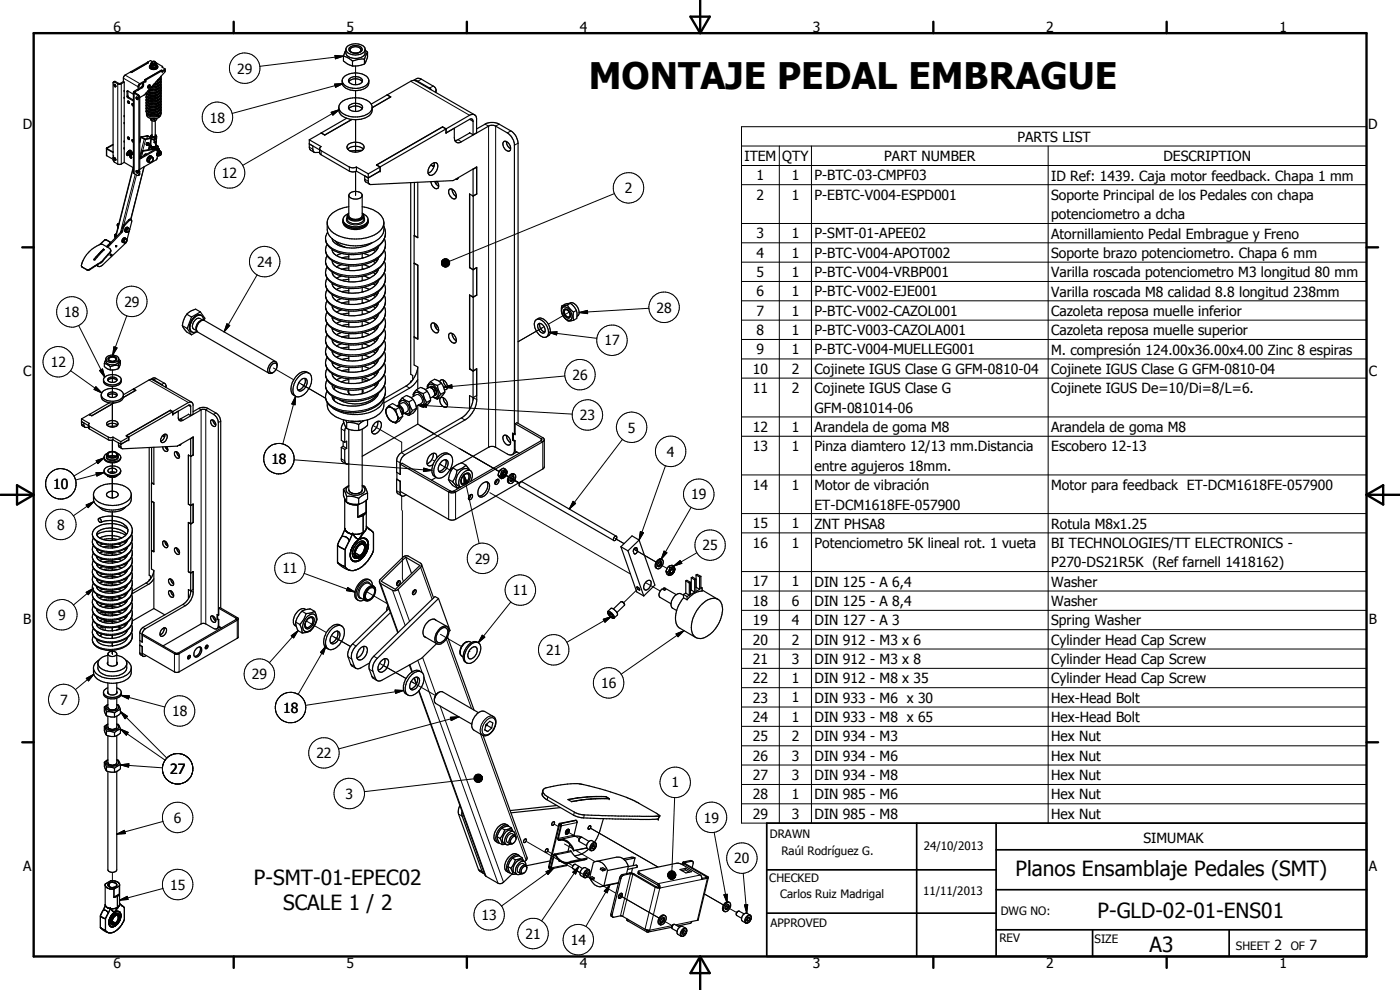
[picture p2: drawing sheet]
<svg xmlns="http://www.w3.org/2000/svg" width="420mm" height="297mm" viewBox="0 0 420 297" stroke-linecap="round" stroke-linejoin="round" font-family="sans-serif">
<defs><g id="words">
<text font-size="11" x="176.7" y="26.7">MONTAJE PEDAL EMBRAGUE</text>
<g font-size="6.3">
<text x="304.8" y="262.9">Planos Ensamblaje Pedales (SMT)</text>
<text x="76.2" y="265.6">P-SMT-01-EPEC02</text>
<text x="85" y="273.2">SCALE 1 / 2</text>
<text x="329.4" y="275.4">P-GLD-02-01-ENS01</text>
<text x="345" y="285.6">A3</text>
</g>
<g font-size="4.2">
<text x="34" y="9.6">6</text>
<text x="104" y="9.6">5</text>
<text x="174" y="9.6">4</text>
<text x="244" y="9.6">3</text>
<text x="314" y="9.6">2</text>
<text x="384" y="9.6">1</text>
<text x="71.2" y="22.1">29</text>
<text x="6.8" y="38.7">D</text>
<text x="63" y="36.8">18</text>
<text x="410.6" y="38.7">D</text>
<text x="305.3" y="42.5">PARTS LIST</text>
<text x="66.6" y="53.5">12</text>
<text x="223.4" y="48.3">ITEM</text>
<text x="234.8" y="48.3">QTY</text>
<text x="265.4" y="48.3">PART NUMBER</text>
<text x="349.2" y="48.3">DESCRIPTION</text>
<text x="187.5" y="58">2</text>
<text x="227.1" y="54.1">1</text>
<text x="227.1" y="59.9">2</text>
<text x="237.6" y="54.1">1</text>
<text x="237.6" y="59.9">1</text>
<text x="244.5" y="54.1">P-BTC-03-CMPF03</text>
<text x="244.5" y="59.9">P-EBTC-V004-ESPD001</text>
<text x="315.5" y="54.2">ID Ref: 1439. Caja motor feedback. Chapa 1 mm</text>
<text x="315.5" y="60">Soporte Principal de los Pedales con chapa</text>
<text x="315.5" y="65.7">potenciometro a dcha</text>
<text x="227.1" y="71.5">3</text>
<text x="237.6" y="71.5">1</text>
<text x="244.5" y="71.5">P-SMT-01-APEE02</text>
<text x="315.5" y="71.6">Atornillamiento Pedal Embrague y Freno</text>
<text x="227.1" y="77.3">4</text>
<text x="237.6" y="77.3">1</text>
<text x="244.5" y="77.3">P-BTC-V004-APOT002</text>
<text x="315.5" y="77.4">Soporte brazo potenciometro. Chapa 6 mm</text>
<text x="77.2" y="80.1">24</text>
<text x="227.1" y="83.1">5</text>
<text x="237.6" y="83.1">1</text>
<text x="244.5" y="83.1">P-BTC-V004-VRBP001</text>
<text x="315.5" y="83.2">Varilla roscada potenciometro M3 longitud 80 mm</text>
<text x="227.1" y="88.9">6</text>
<text x="237.6" y="88.9">1</text>
<text x="244.5" y="88.9">P-BTC-V002-EJE001</text>
<text x="315.5" y="89">Varilla roscada M8 calidad 8.8 longitud 238mm</text>
<text x="19.3" y="95.2">18</text>
<text x="37.3" y="92">29</text>
<text x="197" y="93.8">28</text>
<text x="227.1" y="94.7">7</text>
<text x="237.6" y="94.7">1</text>
<text x="244.5" y="94.7">P-BTC-V002-CAZOL001</text>
<text x="315.5" y="94.8">Cazoleta reposa muelle inferior</text>
<text x="227.1" y="100.5">8</text>
<text x="237.6" y="100.5">1</text>
<text x="244.5" y="100.5">P-BTC-V003-CAZOLA001</text>
<text x="315.5" y="100.6">Cazoleta reposa muelle superior</text>
<text x="181.4" y="103.6">17</text>
<text x="227.1" y="106.3">9</text>
<text x="237.6" y="106.3">1</text>
<text x="244.5" y="106.3">P-BTC-V004-MUELLEG001</text>
<text x="315.5" y="106.5">M. compresión 124.00x36.00x4.00 Zinc 8 espiras</text>
<text x="7" y="112.9">C</text>
<text x="15.2" y="110.2">12</text>
<text x="225.9" y="112.2">10</text>
<text x="237.6" y="112.2">2</text>
<text x="244.5" y="112.2">Cojinete IGUS Clase G GFM-0810-04</text>
<text x="315.5" y="112.2">Cojinete IGUS Clase G GFM-0810-04</text>
<text x="410.8" y="112.9">C</text>
<text x="171.8" y="114">26</text>
<text x="225.9" y="117.9">11</text>
<text x="237.6" y="117.9">2</text>
<text x="244.5" y="118">Cojinete IGUS Clase G</text>
<text x="315.5" y="118">Cojinete IGUS De=10/Di=8/L=6.</text>
<text x="244.5" y="123.8">GFM-081014-06</text>
<text x="174" y="126.1">23</text>
<text x="188.5" y="129.8">5</text>
<text x="225.9" y="129.6">12</text>
<text x="237.6" y="129.5">1</text>
<text x="244.5" y="129.6">Arandela de goma M8</text>
<text x="315.5" y="129.6">Arandela de goma M8</text>
<text x="200.1" y="137">4</text>
<text x="225.9" y="135.4">13</text>
<text x="237.6" y="135.4">1</text>
<text x="244.5" y="135.4">Pinza diamtero 12/13 mm.Distancia</text>
<text x="315.5" y="135.4">Escobero 12-13</text>
<text x="81.4" y="139.2">18</text>
<text x="244.5" y="141.2">entre agujeros 18mm.</text>
<text x="16" y="146.8">10</text>
<text x="207.5" y="149.9">19</text>
<text x="225.9" y="147">14</text>
<text x="237.6" y="147">1</text>
<text x="244.5" y="147.2">Motor de vibración</text>
<text x="315.5" y="147.1">Motor para feedback ET-DCM1618FE-057900</text>
<text x="244.5" y="153">ET-DCM1618FE-057900</text>
<text x="17.1" y="158.9">8</text>
<text x="225.9" y="158.5">15</text>
<text x="237.6" y="158.5">1</text>
<text x="244.5" y="158.6">ZNT PHSA8</text>
<text x="315.5" y="158.6">Rotula M8x1.25</text>
<text x="210.8" y="165.1">25</text>
<text x="225.9" y="164.4">16</text>
<text x="237.6" y="164.3">1</text>
<text x="244.5" y="164.4">Potenciometro 5K lineal rot. 1 vueta</text>
<text x="315.5" y="164.4">BI TECHNOLOGIES/TT ELECTRONICS -</text>
<text x="84.7" y="172">11</text>
<text x="142.6" y="169.1">29</text>
<text x="315.5" y="170.2">P270-DS21R5K (Ref farnell 1418162)</text>
<text x="153.9" y="178.6">11</text>
<text x="225.9" y="175.9">17</text>
<text x="237.6" y="175.9">1</text>
<text x="244.5" y="176">DIN 125 - A 6,4</text>
<text x="315.5" y="176">Washer</text>
<text x="225.9" y="181.8">18</text>
<text x="237.6" y="181.8">6</text>
<text x="244.5" y="181.8">DIN 125 - A 8,4</text>
<text x="315.5" y="181.8">Washer</text>
<text x="7" y="187.1">B</text>
<text x="17.4" y="186">9</text>
<text x="225.9" y="187.6">19</text>
<text x="237.6" y="187.6">4</text>
<text x="244.5" y="187.6">DIN 127 - A 3</text>
<text x="315.5" y="187.6">Spring Washer</text>
<text x="410.8" y="187.1">B</text>
<text x="163.9" y="196.6">21</text>
<text x="225.9" y="193.4">20</text>
<text x="237.6" y="193.4">2</text>
<text x="244.5" y="193.4">DIN 912 - M3 x 6</text>
<text x="315.5" y="193.4">Cylinder Head Cap Screw</text>
<text x="75.6" y="203.8">29</text>
<text x="225.9" y="199.2">21</text>
<text x="237.6" y="199.2">3</text>
<text x="244.5" y="199.2">DIN 912 - M3 x 8</text>
<text x="315.5" y="199.3">Cylinder Head Cap Screw</text>
<text x="180.4" y="206.5">16</text>
<text x="225.9" y="205">22</text>
<text x="237.6" y="205">1</text>
<text x="244.5" y="205">DIN 912 - M8 x 35</text>
<text x="315.5" y="205">Cylinder Head Cap Screw</text>
<text x="18" y="211.4">7</text>
<text x="51.6" y="214.9">18</text>
<text x="85" y="213.9">18</text>
<text x="225.9" y="210.8">23</text>
<text x="237.6" y="210.8">1</text>
<text x="244.5" y="210.8">DIN 933 - M6 x 30</text>
<text x="315.5" y="210.9">Hex-Head Bolt</text>
<text x="225.9" y="216.6">24</text>
<text x="237.6" y="216.6">1</text>
<text x="244.5" y="216.6">DIN 933 - M8 x 65</text>
<text x="315.5" y="216.7">Hex-Head Bolt</text>
<text x="94.9" y="227.5">22</text>
<text x="225.9" y="222.4">25</text>
<text x="237.6" y="222.4">2</text>
<text x="244.5" y="222.4">DIN 934 - M3</text>
<text x="315.5" y="222.4">Hex Nut</text>
<text x="51" y="232.2">27</text>
<text x="225.9" y="228.2">26</text>
<text x="237.6" y="228.2">3</text>
<text x="244.5" y="228.2">DIN 934 - M6</text>
<text x="315.5" y="228.2">Hex Nut</text>
<text x="315.5" y="234">Hex Nut</text>
<text x="103.7" y="239.6">3</text>
<text x="201.5" y="236.3">1</text>
<text x="225.9" y="234">27</text>
<text x="225.9" y="239.8">28</text>
<text x="237.6" y="234">3</text>
<text x="237.6" y="239.8">1</text>
<text x="244.5" y="234">DIN 934 - M8</text>
<text x="244.5" y="239.8">DIN 985 - M6</text>
<text x="315.5" y="239.8">Hex Nut</text>
<text x="225.9" y="245.6">29</text>
<text x="237.6" y="245.6">3</text>
<text x="244.5" y="245.6">DIN 985 - M8</text>
<text x="315.5" y="245.6">Hex Nut</text>
<text x="52.2" y="246.8">6</text>
<text x="211.2" y="246.8">19</text>
<text x="343.1" y="252.8">SIMUMAK</text>
<text x="7" y="261.4">A</text>
<text x="220.3" y="259">20</text>
<text x="410.8" y="261.4">A</text>
<text x="51" y="267">15</text>
<text x="144.5" y="276.1">13</text>
<text x="157.7" y="281.6">21</text>
<text x="171.3" y="283.5">14</text>
<text x="382.5" y="285.1">2</text>
<text x="393" y="285.1">7</text>
<text x="34" y="290.4">6</text>
<text x="104" y="290.4">5</text>
<text x="174" y="290.4">4</text>
<text x="244" y="290.4">3</text>
<text x="314" y="290.4">2</text>
<text x="384" y="290.4">1</text>
</g>
<g font-size="3.5">
<text x="231" y="251.5">DRAWN</text>
<text x="234.5" y="256.4">Raúl Rodríguez G.</text>
<text x="277.2" y="255.1">24/10/2013</text>
<text x="230.9" y="264.6">CHECKED</text>
<text x="234.1" y="269.6">Carlos Ruiz Madrigal</text>
<text x="277" y="268.6">11/11/2013</text>
<text x="300.3" y="274.5">DWG NO:</text>
<text x="231.3" y="278.3">APPROVED</text>
<text x="299.9" y="282.6">REV</text>
<text x="328.5" y="283.1">SIZE</text>
<text x="370.9" y="285.1">SHEET</text>
<text x="387.4" y="285.1">OF</text>
</g>
</g></defs>
<g fill="none" stroke="#000" stroke-width=".3">
<path d="M45.6 19l.4 .3 .5-.1 .1-.2M100.5 16.6l2.6 .2-2.4 .9zM103.1 16.8l-25.1 3.1M106.7 19.8v5.6M34.7 24.5l-.3 .1M35.6 25l-.3 .1v24.1M36.1 25l.3 .1v24.1M37 23.5l4.4 2.5M37.5 22.5l4.5 2.6M38.4 28.7l-.3 .2M38.4 27.3l-.3 .2M38.6 29.2l-.2 .1"/>
<path d="M40.3 27.4l.2 .2v.3l-.2 .1v24.1M41.4 28.4l-.2 .1M41.9 29.3l-.2 .1M42.3 26.2l.3 .2M42.8 25.3l.3 .1M44.5 25.7l.3 .1M47.3 34.6l.3 .3M48.3 23.6a2.05 2.05 0 0 1-2 1.5M48.3 33.8l-.1 .4-.5 .6M48.3 24.4v.2a2.45 2.45 0 0 1-2.8 1.4M48.3 25.3a1.89 1.89 0 0 1-2 1.5l-1.4-.1M48.3 26.2a2.59 2.59 0 0 1-3.7 1.2l-.2-.1"/>
<path d="M48.3 27a1.99 1.99 0 0 1-1.9 1.5l-1.4-.1-1.1-.7M48.3 27.9a2.73 2.73 0 0 1-3.8 1.2l-.4-.3-.3-.5M48.3 28.7a2.21 2.21 0 0 1-2.6 1.5l-1.3-.4-.6-.7M48.3 29.5a1.9 1.9 0 0 1-2 1.5l-1.6-.1-.6-.4-.3-.5M48.3 30.4a2.73 2.73 0 0 1-3.8 1.2l-.4-.2-.3-.6M48.3 31.2a2.21 2.21 0 0 1-2.6 1.6l-1.3-.4-.6-.7M48.3 32.1a1.9 1.9 0 0 1-2 1.5l-1.6-.2-.6-.3-.3-.6M48.3 32.9a2.73 2.73 0 0 1-3.8 1.3l-.4-.3-.3-.5M48.3 22.9l-.1 .5-.9 .6M99.4 33.7l2.4-.8-1.9 1.6zM100.4 25.2l2.6-.1-2.3 1.1zM101.8 32.9l-29 16.7"/>
<path d="M103 25.1l-33.3 8.9M106.7 27.2v6.2M106.7 35.9v9.7M123.3 24.4l17.6 10.2M126.4 23.7l-1 .7M130 25.8l-1.1 .6v.3M140.9 35.8l1.1 .6M145.6 37.3l1 .5v96.4M149.8 37.3l-1.1 .5v96.4M153.3 39.3l-1 .6M222.5 38h187.6v209h-187.6zM32 44.4v2.3"/>
<path d="M38.4 45.8l.4 .2v.5M40 50.3l-5.3 20.9M40.6 52.3l-4.5 17.5M41 52.5l-3.8 14.9 .2 .2M41.3 51.4l-.1 .2M41.9 52.2l-.2 .1M42.1 47.4l.2 .1M42.4 41.2l-.5 1.7M43.2 50.1l-4 15.7M43.3 41.7l-1.4 5.2M43.7 41.8l-.9 3.4M44.3 43.4l.1 .1"/>
<path d="M44.5 43.1l-.2 .3M44.5 43.1h.1M44.9 43.7l-.4 1.2M45.4 41.5l-.5 1.8M45.6 40.8l.3 .2h.4l.3-.2M46.6 44.8l.2 .2M47.2 44.4l.3 .2M48.1 45.7a.56 .56 0 0 0-.5 .8M92.8 44.2l1.1 .6M96.4 45.2v1.2M104.8 50.1v1.3M106.7 51.5v7.1"/>
<path d="M109.5 53.8l1 .6M130.3 49.5l-.5 .3M137.4 41.9l1.1 .6M155.5 43l-1.1 .6M184.4 58.1l-49.5 20.3M222.5 43.8h187.6M222.5 49.7h187.6M222.5 55.4h187.6M233.9 43.8v203.2M243.5 43.8v203.2M314.6 43.8v203.2M29.1 79.5h.1"/>
<path d="M30.1 78.7l.2 .2M30.8 78.1l.1 .2M31.1 74.8l.2 .1M31.6 71.9l-1.5 1.4M31.8 71.9v.1M32.2 73.9h.1M32.3 73.7h.1M32.9 75.7l.1 .2M33.1 72.9v.1M33.2 76.2l-.1 .4M33.2 76.2h.1M34.9 73.7l-.2 .3"/>
<path d="M36.3 69.6l.2 .2M36.6 69.1l.2 .2M36.9 68l.2 .2M38.6 66l.2 .2M104.2 65.2a1.36 1.36 0 0 0 1.1 2.1 3.4 3.4 0 0 0 4.1-1.1l-.2-1M104.2 65.7a1.82 1.82 0 0 0 1.9 1.4h1.2a1.94 1.94 0 0 0 1.9-1.4M115.7 69.9a6.2 6.2 0 0 1-4.8 5.2 13.3 13.3 0 0 1-11.9-1.1l-1.1-1.2-.2-1.2M115.7 73.3a6.5 6.5 0 0 1-5.1 5.3 16 16 0 0 1-8.5 .3 6.6 6.6 0 0 1-4-2.5l-.4-1.4M115.7 76.7a5.6 5.6 0 0 1-4 4.8 13.6 13.6 0 0 1-12.7-.7l-.9-1-.4-1.4M132.5 78.8l.1 .5zM132.5 79.1l.1 .2zM132.5 78.5l.1 .8z"/>
<path d="M132.6 79.3l.3 .5zM132.6 79.3l.5 .6zM132.6 79.3l.7 .8zM132.6 79.3l1 .8zM132.6 79.3l1.3 .8h-.3zM132.6 79.3l1.5 .8h-.2zM132.6 79.3l1.8 .6-.3 .2zM132.6 79.3l2 .5-.2 .1zM132.6 79.3l2.2 .2-.2 .3zM132.6 79.3h2.3l-.1 .2zM132.6 79.3l2.3-.3v.3zM132.6 79.3l2.3-.5v.2z"/>
<path d="M132.6 79.3l2.3-.8v.3zM132.6 79.3l2.2-1 .1 .2zM132.6 79.3l2.1-1.2 .1 .2zM132.6 79.3l1.8-1.4 .3 .2zM132.6 79.3l1.6-1.6 .2 .2zM132.6 79.4h2.3M132.6 79.2h2.3M132.6 78.3v1zM132.7 78.1l-.1 1.2zM133 77.9l.2-.1-.6 1.5zM133 77.9l-.4 1.4 .1-1.2zM133.2 77.8l.2-.2-.8 1.7z"/>
<path d="M133.4 77.6h.3l-1.1 1.7zM133.7 77.6h.3l-1.4 1.7zM134 77.6l.2 .1-1.6 1.6zM222.5 67.1h187.6M222.5 72.9h187.6M222.5 78.7h187.6M23.6 97.7l7.8 15.5M24.7 80.1l.1 .1M26 80.9h.1M27 80.8v.1M38 94.7l-4.2 11.9M68.1 97.2l.8 .5-1.6 1.9z"/>
<path d="M77.2 82.5l-9.9 17.1M115.7 86.9a6.5 6.5 0 0 1-5.1 5.3 12.9 12.9 0 0 1-11.6-1.3l-.9-1-.4-1.3M115.7 80.1a6.5 6.5 0 0 1-5.1 5.3 13.8 13.8 0 0 1-10.9-.7l-1.3-1.1-.5-.7-.2-1.1M115.7 83.5a6.5 6.5 0 0 1-5.1 5.3 14.5 14.5 0 0 1-7.3 .5l-1.6-.4a6.6 6.6 0 0 1-3.1-1.7l-.7-.9-.2-1.1M115.7 90.3v.3a5 5 0 0 1-2.6 3.8l-2.5 1.1a14.3 14.3 0 0 1-9.9-.2 4.1 4.1 0 0 1-3-3.4M115.7 93.6a6.5 6.5 0 0 1-5.1 5.3 13.7 13.7 0 0 1-10.6-.5l-1.4-1.1a2.69 2.69 0 0 1-.9-2M115.7 97a6.3 6.3 0 0 1-5.1 5.3 16.2 16.2 0 0 1-8.2 .4 5.7 5.7 0 0 1-4.7-3.8v-.2M163.3 98l-7.8 4.5M164.6 99.7l2.6-.2-.2 1zM164.6 99.7l14.5 1.8M170.8 93.6l-6.3 3.7M173.8 93.8l2.5-.7v1z"/>
<path d="M194.8 92.5l-21 1.3M222.5 84.5h187.6M222.5 90.3h187.6M222.5 96.1h187.6M21.2 111.2l9.4 6.7M28.8 116l1.8 1.9-2.4-1.1zM29.9 111.2l.9-.5 .6 2.5zM33.7 111v3.7M33.7 115.9v3.4M34.2 104.1l.9 .3-1.3 2.2zM44.7 114l11.8 6.8M46.9 113.6l-.7 .4"/>
<path d="M49.2 114.9l-.7 .6M82 110.4l6.2 3.6M88.7 118.9l-.2 2.6-.9-.3zM88.7 118.9l-3.8 14.3M89.7 114.8l8 4.7M97.7 119v.5M115.7 100.4v.3a5 5 0 0 1-2.6 3.8l-.4 .2a12.3 12.3 0 0 1-6 1.8 12.5 12.5 0 0 1-6.3-1.1l-2-1.5-.5-.9-.2-.9M115.7 103.8a6.1 6.1 0 0 1-4.4 5 13.9 13.9 0 0 1-11.3-.2l-1.6-1.3-.5-.9-.2-.9M115.7 107.2a6.4 6.4 0 0 1-5.1 5.3l-3.9 .7-3-.1a7.4 7.4 0 0 1-5.8-3.3l-.2-.9M115.7 110.6v.3a5 5 0 0 1-2.6 3.8l-.4 .2a12.3 12.3 0 0 1-6 1.7 12.1 12.1 0 0 1-7.7-1.9l-1.1-1.3-.2-1.1M115.7 114a6.3 6.3 0 0 1-5.1 5.3 14.5 14.5 0 0 1-7.3 .5 6.4 6.4 0 0 1-5.5-3.5l-.1-.6M115.7 117.3a6.4 6.4 0 0 1-5.1 5.4l-.9 .2a15.3 15.3 0 0 1-7.6 0 5.4 5.4 0 0 1-4.4-3.4"/>
<path d="M121.9 115.8l1 .7M125 118.4a1.72 1.72 0 0 1 1.4 2.6M130.7 116.8l-.5 .3 .3-.1M133.1 116.2l2.5-.8 .1 1.1zM142 119.3l1.1 .6M169.5 112.8l-36.4 3.4M222.5 101.9h187.6M222.5 107.7h187.6M222.5 113.5h187.6M24.5 127.2l.7 .4M26.8 127.9v.8M28.9 138.2l2.4-.8-1.9 1.7z"/>
<path d="M31.3 137.4l-9.1 5.4M32 136.7a1.01 1.01 0 0 0 .1 1 1.01 1.01 0 0 0 1 .5 1.66 1.66 0 0 0 2.4-1.3l-.1-.2M32 137l.2 .4a2.26 2.26 0 0 0 2.8 .3l.4-.7M32.5 131.1v.9M33.7 120.9v7.2M33.7 132v5.1M33.7 138.9v3.1M35.5 133.6l.8 .4M49.5 130.7l-.4 .2M54.2 125.7l.7 .4M56.5 121.6l.7 .4M59.6 122.6l.8 .4v64.2"/>
<path d="M62.4 122.6l-.6 .4v64.2M64.8 123.9l-.7 .4M66.2 126.4l-.7 .4M85.6 133.5l.5 .2M88.3 138l41.3 3.1M102.4 137.7l1.1 .6M102.4 128.7l1.1 .6M112 127.7l8.6 5v3.1M119 138.3l1.1 .6M120.5 135.8l1 .6M120.7 120.9a1.71 1.71 0 0 1 1.5 2.6M125.5 121.6l2.5-.4v1z"/>
<path d="M125.5 121.6l46.2 2.6M125.9 127.7l23.9 13.8-11.5-6.7M129.9 138l.6 .3M131.9 139.2l3.5 2M138.5 125.4l1 .6M154.6 134.9l-.2 .1M162.9 131.3l-.5 .3v.6l.5 .3v8.2M186.8 131.8l-16 20.9M199.7 139.7l-7.9 22.4M222.5 125.1h187.6M222.5 130.9h187.6M21 141.6l.5 .3"/>
<path d="M21.5 141.9a4.6 4.6 0 0 0-6.5 .1 4.6 4.6 0 0 0 0 6.4 4.6 4.6 0 0 0 6.5 .1M21.5 141.9l.9 1.3 .4 1.5M21.5 148.5l-.5 .3M22.8 144.7v1M22.8 145.7l-.4 1.5-.9 1.3M25.9 151.5l2.3-1-1.8 1.8zM28.2 150.5l-6.2 4.3M28.8 141.9l2.6-.2-2.3 1.1zM31.4 141.7l-8.7 2.3M33.7 143.3v6.1M33.7 153.6v8.5M39.7 159.2a4.7 4.7 0 0 1-4.2 3.7 7.3 7.3 0 0 1-7.5-1.7l-.3-.9"/>
<path d="M104.7 147a2.39 2.39 0 0 0 4 .2v-.2M119 147.2l1.1 .7M120.6 148.8v4.3M120.8 153.2v20.4l.3 .9M127.2 140.5l2.4 .6-2.5 .4zM135.2 147.3l-.5 .3v8.2M136.2 147.3l.5 .3v8.2M139.2 142.5l1.1 2.4-1 .2zM139.2 142.5l4.6 20.6M147 147.8l42.2 24.4M150.9 142.1l1.7 .9M155.9 145l-2.7-1.5 2.7 1.5"/>
<path d="M172 150.4l.8 .6-2 1.7zM192.2 159.5l.9 .4-1.3 2.2zM207.4 152.2l-9 15.6M222.5 142.5h187.6M222.5 154.1h187.6M222.5 159.9h187.6M25.9 177.7l2.2-1.2-1.6 1.9zM28.1 176.5l-6.1 5M33.7 163.5v.9M33.7 165.7v1M33.7 168v.9M33.7 170.3v.9"/>
<path d="M33.7 172.5v.9M33.7 174.8v.9M33.7 177v1M33.7 179.3v.9M39.7 161.4a4 4 0 0 1-3.2 3.5 8.4 8.4 0 0 1-8.3-1.2l-.5-1.1M39.7 163.7a5 5 0 0 1-4.8 3.9 6.9 6.9 0 0 1-6.9-1.9l-.3-.9M39.7 165.9a4.8 4.8 0 0 1-4.2 3.8 7.9 7.9 0 0 1-7.3-1.4l-.5-1.2M39.7 168.2a4.9 4.9 0 0 1-4.8 3.9 7.1 7.1 0 0 1-6.9-1.9l-.3-.9M39.7 170.5a5.1 5.1 0 0 1-5.4 3.9 6.1 6.1 0 0 1-6.5-2.2l-.1-.6M39.7 172.7a3.4 3.4 0 0 1-2.2 3 9.1 9.1 0 0 1-8.4 .1l-1.1-1-.3-.9M39.7 175a5 5 0 0 1-4.8 3.9 6.9 6.9 0 0 1-6.9-1.9l-.3-.9M39.7 177.2a4.7 4.7 0 0 1-4.2 3.8 7.9 7.9 0 0 1-7.3-1.4l-.5-1.2"/>
<path d="M39.7 179.5a4.6 4.6 0 0 1-4.2 3.8 8 8 0 0 1-7.3-1.5l-.5-1.2M43.8 174.9l.7 .4M57.3 177.2l.7 .5M91.3 172l15.2 5.6M104.3 176.3l2.2 1.3-2.5-.4zM110.1 177.5l6.1 3.6M110.7 175a2.55 2.55 0 0 0-2.8 2.3 1.63 1.63 0 0 0 .3 2.1M111.1 175.3a1.34 1.34 0 0 0-2.3-.1 3 3 0 0 0-.9 4.3l.7 .1M114.2 175l5.3 14.7M117.8 177.1l3.8 10.6M119.5 176.8l3.4 9.6M126.2 170.2l3.5 9.6"/>
<path d="M184.6 161.5l2.7 1.6M184.6 161.6l2.7 1.5M190.2 164.8l.6 .3M190.2 164.8l6.7 3.9M190.4 164.5l.9 .5M190.8 164.3l.4 .2M191.3 165.4l2.8 1.6M191.4 176.7l-4.3 4.1M193.7 174.8l4.5 2.5M197.8 169.2l-.2-.2 2.6 1.6M199.3 165.4l.8 .5-1.7 1.9zM202.2 169.8l1.9-1.6 .5 .8z"/>
<path d="M209.1 165.9l-6.9 3.9M222.5 171.5h187.6M222.5 177.3h187.6M31 183.6l.6 .3M31.8 181.9l.2 .1M33.7 181.5v1M33.7 183.8v.9M33.7 186.1v.9M33.7 188.3v1M33.7 190.6v.9M33.7 192.8v1M33.7 195.1v1.1"/>
<path d="M39.7 190.8a4.7 4.7 0 0 1-4.2 3.8 7.3 7.3 0 0 1-7.5-1.8l-.3-.9M39.7 181.8a4.7 4.7 0 0 1-4.2 3.7 7.9 7.9 0 0 1-7.3-1.4l-.5-1.2M39.7 184a4.8 4.8 0 0 1-4.2 3.8 7.2 7.2 0 0 1-7.5-1.7l-.3-.9M39.7 186.3a5 5 0 0 1-4.8 3.9 7.1 7.1 0 0 1-6.9-1.9l-.3-.9M39.7 188.5a4.7 4.7 0 0 1-4.2 3.8 7.9 7.9 0 0 1-7.3-1.4l-.5-1.2M41.9 189.9l.8 .4M41.9 195.9l.8 .4M42.9 188.3l.7 .4M52.7 196l-.3 .1v5.5M53.4 196l.4 .1v5.5M54.9 181.4l.7 .3M65.6 187.7h-.1"/>
<path d="M71.2 185.3l-.4 .2v.4l.4 .2v5.4M87.4 190.8l2-1.6-1.3 2.2zM89.4 189.2l-8.6 9.6M91.9 186.3l6 3.5M97.8 193.8l-.8 2.5-.8-.6zM97.8 193.8l-8.3 14.5M99.5 190.7l5.7 3.3-5-2.9M104.5 197.1l1.1 .6M105.2 199.3l1.1 .6M105.8 193.2l1 .6M112.2 196.9l1 .6M113.9 199l8 4.6"/>
<path d="M123 199.4l.8 2.1M125.4 198.1l1.3 3.7M126.8 197.2l4 11.2M132.2 190.3l6.3 3.7M133.9 191.7l7.6 20.9M140.8 195.3l.2 .2M144.7 190.6l.8 .6-2 1.6zM153.3 180.6l-9.8 12.2M181 185.8l2.5-.8-1.9 1.7zM182.4 183.6a1.78 1.78 0 0 1 1.7 1.8l-.6-.1-.7-.7zM182.4 183.4a2.11 2.11 0 0 1 2 2M183.5 185l-13.4 7.7"/>
<path d="M202.9 190.2l2.4-1-1.8 1.9zM205.3 189.2l-18.9 13.1M222.5 183.1h187.6M222.5 188.9h187.6M222.5 194.7h187.6M25.9 203.5l2.2-1.2-1.5 2zM28.1 202.3l-5.5 4.6M32.4 218.1a1.54 1.54 0 0 0 2.6 0M32.4 212.3a1.54 1.54 0 0 0 2.6 0M36.1 218.7l2.4 1.1-.6 .8zM36.1 213.5l2.2 1.4-.8 .7zM36.1 218.7l13.5 9.4"/>
<path d="M36.1 213.5l14 14M36.3 208.6l2.5 .2-.2 .9zM36.3 208.6l13.2 3.5M110.8 200.8l1.1 .6M111.6 202.9l1.1 .7M118.6 207.1l2.5 .1-2.4 .8zM121.1 207.2l-29.4 4.4M124.2 204.9l-.8-.4 7.3 4.2M124.4 203.4l.6 1.7M125.8 207.2l20.1 55.7M127.2 203.3l22.3 61.7M132.1 211.8l19 52.9"/>
<path d="M135.2 215.2l2.5-.1-2.3 1.1zM137.7 215.1l-36.1 9.6M146.1 216a1.45 1.45 0 0 1 2.4-.1 3.7 3.7 0 0 1-2.8 4.6 1.75 1.75 0 0 1-.7-2.8zM148 215a3.2 3.2 0 0 0-3.5 2.4 2.61 2.61 0 0 0 .3 3.2M222.5 200.5h187.6M222.5 206.3h187.6M222.5 212.1h187.6M222.5 217.9h187.6M32.4 228.8a1.54 1.54 0 0 0 2.6 0M36.1 229.5l2.6-.3-.1 1zM36.1 229.5l12.7 .9M48.8 230.4a4.5 4.5 0 0 0 1.9 4"/>
<path d="M49.1 228.9l-.2 .5M49.1 228.9l-.3 1.5M49.3 228.4l-.2 .5M49.9 227.6l-.3 .4M49.9 227.6l-.8 1.3M50.3 227.2l-.4 .4M50.7 234.4l.9 .5M51.6 226.4l-1.3 .8M51.6 234.9l1.6 .3h1M54.7 226.3l1 .4M54.7 226.3l-1.5-.2-1.6 .3M55.7 226.7l.8 .7"/>
<path d="M55.7 234.6l-1.5 .5M56.5 227.4l.9 1.2M56.5 233.9l-.8 .7-1.5 .6M56.5 233.9l-.4 .4M57.4 228.6l.4 1.1M57.4 228.6l.2 .5M57.6 232.2l-.8 1.4M57.8 229.6l.1 1.6M57.9 231.2a4.2 4.2 0 0 1-1.4 2.7M57.9 230.1v1.1M142.3 233.3h2.4l-2.4 .2zM142.3 233.5l2.4-.2-2.4 .5z"/>
<path d="M142.3 233.8l2.4-.5-2.3 .8zM142.3 233.7l-33 3.8M142.3 233.4h2.4M142.4 233l2.3 .3h-2.4zM142.4 234.1l2.3-.8-2.2 1zM142.5 232.8l2.2 .5-2.3-.3zM142.5 234.3l2.2-1-2 1.2zM142.7 232.6l.2-.2 1.8 .9zM142.7 232.6l2 .7-2.2-.5zM142.7 234.5l2-1.2-1.8 1.3zM142.9 232.4l.3-.1 1.5 1zM142.9 234.6l1.8-1.3-1.5 1.4z"/>
<path d="M143.2 232.3h.2l1.3 1zM143.2 234.7l1.5-1.4-1.2 1.4zM143.4 232.3h.3l1 1zM143.7 232.3h.3l.7 1zM144 232.3l.7 1zM144.2 232.5l.5 .8zM144.2 220.3l13.7 37.8M144.4 232.7l.3 .6zM144.6 232.8l.1 .5zM144.7 233.3l-1 1.4h-.2zM144.7 233.3l-.7 1.4h-.3zM144.7 233.3l-.5 1.2-.2 .2z"/>
<path d="M144.7 233.3l-.5 1.2zM144.7 233.3l-.3 1.1zM144.7 233.3l-.1 .8zM144.7 233.3v.6zM144.7 233.3v.3zM164.4 239.1l-.2 .9M202.5 239.3l-.9 24.5M222.5 223.8h187.6M222.5 229.5h187.6M222.5 235.4h187.6M35 250.3l2.3-1.2 .3 1zM48.9 246.5l-13.9 3.8"/>
<path d="M137.6 244.3l1.1 .6M153.8 250.2a1.67 1.67 0 0 0-1.5 2.6M157 259.1a1.67 1.67 0 0 0-1.5 2.6M158.1 252.5l26.8 15.5M164.4 255.4l1.2 .7M164.7 260h.6M166.3 247.3l1.3 .7M167.8 251.9v.2h.3M169.4 253.2l2.5 1.4M169.9 249.3l4 2.3M170.1 259.5l-4.8 .8M170.6 259l1.3 .8"/>
<path d="M171.5 255.5l-4.8 1.1-.6-.1M172.3 250.6l-4.9 .9M172.4 243.7l-.2 .9M172.8 255.1l5.8 3.4M172.9 246.2l-4.7 .9v.3h-.5M172.9 246.1l-4.7 1-.1 .2M173.2 246.8l-4.9 .9M173.7 259.9l-11.2 16.4M175.3 244.5l-.1 .9M177.4 248.6l20 11.5M177.4 248.6l20.1 11.5M177.6 253.4l.4-.3a.57 .57 0 0 1 .6-.1 .57 .57 0 0 1 .3 .6 1.29 1.29 0 0 1-1.5 1.5 1.22 1.22 0 0 1 .2-1.7z"/>
<path d="M178.6 252.8a1.64 1.64 0 0 0-1.4 2.4M197.9 244.9l-.4 .9M205.2 258.6l.4 .2-.1 .2M205.6 259.1l-.4 .1-.1 .4M207.2 258.2l.3 .2M214.3 249.7l3.9 21.1M222.5 241.2h187.6M33.7 261.7v2.9M35.9 270.1l2.3-1.2 .2 1zM48.9 266.6l-13 3.5M143.6 260.9l1.1 .6M163.9 261.5l2.3-1-1.7 1.9z"/>
<path d="M165 260.4v.2M165 260.4l-.1 .2M165.2 260.4h-.2M165.3 260.3l-.3 .1M166.2 260.5l-15.7 11.4M171.9 261.7l1.8-1.8-.9 2.4zM175.8 261.4l.4-.3a.73 .73 0 0 1 .8 .4 .73 .73 0 0 1-.2 .9 .86 .86 0 0 1-.6 .8 .86 .86 0 0 1-.9-.3v-.6zM176.7 260.9a1.59 1.59 0 0 0-1.4 2.4M183 265.5l-.8 2.4-.9-.5zM183 265.5l-7.2 12.5M183.3 274.2l.4 .2M185.7 268.5l12.1 7-6.1-3.6"/>
<path d="M186 263.4l.3 .2M186.8 262.4l.4 .2M188.5 275.8l-.1 .5M188.9 262l.3 .2-3 12.6M190.3 262.2l-.4 .1-3 12.7M191.8 261.9v.4M194.4 279.1l-.4 .5M197 266.1l-.4 .1-3 12.6M198.7 276l-.3-.2 3.3 1.9M200.4 262.3l1.1 1.5-1.1-1.2zM200.4 262.6l1.1 1.2zM200.4 262.8l1.1 1z"/>
<path d="M200.5 262l1 1.8-1.1-1.5zM200.5 263.1l1 .7zM200.6 261.8l.2-.2 .7 2.2zM200.6 261.8l.9 2-1-1.8zM200.6 263.3l.9 .5zM200.8 261.6l.2-.1 .5 2.3zM200.8 263.5l.7 .3zM201 261.5l.2-.1 .3 2.4zM201 263.7l.5 .1zM201.2 261.4l.3-.1v2.5zM201.3 263.7l.2 .1zM201.4 261.3v2.5"/>
<path d="M201.5 261.3h.2l-.2 2.5zM201.5 263.8l.6-.1zM201.5 263.8l.8-.2zM201.5 263.8l1-.4zM201.5 263.8l1.2-.7zM201.5 263.8l1.3-.9zM201.5 263.8l1.3-1.2v.3zM201.7 261.3l.3 .1-.5 2.4zM202 261.4l.3 .1-.8 2.3zM202.3 261.5l.2 .2-1 2.1zM202.5 261.7l.1 .2-1.1 1.9zM202.6 261.9l.2 .2-1.3 1.7z"/>
<path d="M202.8 262.1v.3l-1.3 1.4zM202.8 262.4v.2l-1.3 1.2zM204.8 261.2h-.1M204.9 279l.6-.4a1.01 1.01 0 0 1 .7 1 1.01 1.01 0 0 1-.6 .9l-.6 .4a.83 .83 0 0 1-.7-.6 .83 .83 0 0 1 .3-.9zM205.8 278.5a1.6 1.6 0 0 0-1.4 2.4M207.6 276.5l-4.8 1M210.1 262.6l-12.6 2.5-.1 .5M210.6 263.9l-12.6 2.5-3 12.7 6.8-1.4M211.4 268.2l5.7 3.3M212 263.3l.3 .2-3 12.6M212.3 263h-.3l-.1 .3M217.2 268.5l1.1-.2-.1 2.5z"/>
<path d="M218 272l-.2-.1 3.3 1.9M223 262l1.1 12M223.4 271.5l1-.1-.3 2.6zM224.4 275a.58 .58 0 0 1 .7-.3 .58 .58 0 0 1 .3 .7 1.11 1.11 0 0 1-.4 1.2 1.11 1.11 0 0 1-1.2 .1 1.73 1.73 0 0 1 .6-1.7zM225.1 274.6a1.57 1.57 0 0 0-1.3 2.3"/>
<circle cx="65.3" cy="35.2" r="4.6"/>
<circle cx="73.4" cy="20.4" r="4.6"/>
<circle cx="68.9" cy="51.9" r="4.6"/>
<circle cx="188.6" cy="56.4" r="4.6"/>
<circle cx="79.4" cy="78.5" r="4.6"/>
<circle cx="21.6" cy="93.6" r="4.6"/>
<circle cx="39.6" cy="90.4" r="4.6"/>
<circle cx="199.3" cy="92.2" r="4.6"/>
<circle cx="17.5" cy="108.6" r="4.6"/>
<circle cx="174.1" cy="112.4" r="4.6"/>
<circle cx="183.7" cy="102.1" r="4.6"/>
<circle cx="83.7" cy="137.6" r="4.6"/>
<circle cx="176.3" cy="124.5" r="4.6"/>
<circle cx="189.6" cy="128.2" r="4.6"/>
<circle cx="201.3" cy="135.4" r="4.6"/>
<circle cx="18.3" cy="157.4" r="4.6"/>
<circle cx="209.7" cy="148.3" r="4.6"/>
<circle cx="87" cy="170.5" r="4.6"/>
<circle cx="144.8" cy="167.5" r="4.6"/>
<circle cx="156.2" cy="177.1" r="4.6"/>
<circle cx="213.1" cy="163.5" r="4.6"/>
<circle cx="18.6" cy="184.5" r="4.6"/>
<circle cx="166.2" cy="195" r="4.6"/>
<circle cx="19.1" cy="209.9" r="4.6"/>
<circle cx="53.9" cy="213.3" r="4.6"/>
<circle cx="77.8" cy="202.3" r="4.6"/>
<circle cx="87.2" cy="212.3" r="4.6"/>
<circle cx="182.6" cy="204.9" r="4.6"/>
<circle cx="97.2" cy="225.9" r="4.6"/>
<circle cx="104.8" cy="238.1" r="4.6"/>
<circle cx="202.7" cy="234.7" r="4.6"/>
<circle cx="53.3" cy="245.3" r="4.6"/>
<circle cx="213.5" cy="245.2" r="4.6"/>
<circle cx="222.6" cy="257.5" r="4.6"/>
<circle cx="53.3" cy="265.4" r="4.6"/>
<circle cx="146.8" cy="274.5" r="4.6"/>
<circle cx="160" cy="280.1" r="4.6"/>
<circle cx="173.5" cy="281.9" r="4.6"/>
</g>
<g fill="none" stroke="#000" stroke-width=".35">
<path d="M44.3 18.7l.2 .1-4.9 2.9-.3-.2M44.3 18.7l-5 2.8M44.9 20a1.42 1.42 0 0 0 2.4 0M45.2 19.5v.4l.7 .3M45.2 19.5l.7 .4M45.2 19.6a.94 .94 0 0 0 .5 1 .94 .94 0 0 0 1.2-.3l.2-.5M45.2 19.4l-.2 .2a.84 .84 0 0 0 0 1 .84 .84 0 0 0 1 .3 .92 .92 0 0 0 1-.2 .92 .92 0 0 0 .1-1.1l-.1-.2M45.4 19v.1M45.4 19l-.2 .5M45.4 19.1a.92 .92 0 0 0 1.4-.1l.2 .2M45.7 18.5l.7-.1 .2 .6a.6 .6 0 0 1-1 0zM45.7 18.5l-.5-.3-.9 .5"/>
<path d="M45.9 19.9v.3M46.7 18.8l-.1-.1a.75 .75 0 0 1-1.1 .1l-.1 .2M46.7 18.8l2.1 1.3M46.7 18.8l.1 .5a.81 .81 0 0 1-.8 .3 .81 .81 0 0 1-.6-.6M46.8 19.7l-.9 .2M46.8 19.7v.4M47 19.2v.4M47 19.2l-.2 .5M47 19.6l.1 .2M47 19.6l-.2 .5M47.1 19.8a1.25 1.25 0 0 1-2 .1M103.1 16.8l1.7 .7 1 .8"/>
<path d="M103.1 16.8v1.5l1.3 1 1.4 .5M103.8 14.8a2.17 2.17 0 0 0 2.5 2.7 2.76 2.76 0 0 0 3.3-1.7v-1M103.8 15l-.7 1.8M104.3 13.9a4 4 0 0 1 5.2 .5 1.61 1.61 0 0 1-1.6 1.9 3.1 3.1 0 0 1-4.1-1.5zM105.8 18.3v1.5M106.1 15.9a1.01 1.01 0 0 1-1-1 1.92 1.92 0 0 1 3.3 .1 2.13 2.13 0 0 1-3.7-.1 1.61 1.61 0 0 1 2.1-1.2 1.45 1.45 0 0 1 1.9 1.4 2.41 2.41 0 0 1-2.5 .8M109.4 17.7v1.5M109.4 17.7l-1.8 .1-1.8 .5M109.4 19.2l-1.8 .5-1.8 .1M109.6 15.1l.7 .6M110.3 15.7l-.9 2M110.3 15.7v1.6l-.9 1.9"/>
<path d="M34.1 24.6v22.6h-.2M34.1 24.6l1.6 .7 1.6-.7M34.4 25.3a.35 .35 0 0 0-.1 .5 .35 .35 0 0 0 .5 .1M34.4 25.3l.4 .6M37 24.5l-1 .6-1.4-.7-.5 .2M37 24.5l.3 .1M37.3 24.6v24.1M38.3 30.4l.5 .1v.5l-.4-.1zM38.4 27.3v1.6l1.6 1.1M38.4 27.3h-.3l.1 1.8 1.8 1.2M38.4 27.3l1.6 1M38.6 30.4l.3 .5"/>
<path d="M39.3 21.5l-2 1.3-.3 .5v1.2M39.9 31.1l.1 .4M40 31.3l-.2-.2-.2 .2 .4 .5M40 27.7l1.2 .8 .5 .8v21.8M40 27.7v24.1l1.2 .8h.4M40.9 29.2l.4 .3v.4l-.5-.4zM41.1 29.2l.3 .5M41.2 26.8l-1.2 .9M41.2 26.8v.1M41.2 26.8l.2 .2M42.8 24.9l-.1 .9-1 .8M43.5 23.9l.2 .1"/>
<path d="M43.5 23.9l.2 .2-2 1.2-.3 .5v1.2M43.7 24.4l-.6 .4-.1 1-.3 .5-2.3 1.4 1.2 .7 .3 .7v21.9l-.2 .1M43.7 24.4l-1.9 1.2-.1 1.2-.3 .2M43.7 24v.4M43.9 27.7l.5 .5M44 33.8a1.71 1.71 0 0 0 2.3 1.8 1.72 1.72 0 0 0 1.9-1.3M44 33.7l.7 .6M44 32.1l-.1 .6 .6 .7M44 34a2.57 2.57 0 0 0 3.6 .8M44 29.5v.9M44 28.7a1.19 1.19 0 0 0 1.3 1.6h.3M44 30.4v.8"/>
<path d="M44 32.9v.8M44 27.9a1.3 1.3 0 0 0 1.6 1.6M44 31.2a1 1 0 0 0 .9 1.5M44 30.4l.5 .5 1.1 .3M44 31.2a1.89 1.89 0 0 0 1.6 .8M44.3 27.3l.1 .1M44.4 33.3l.1 .3M44.4 30l.2 .4M44.4 28.2l.6 .3M44.4 31.6l.6 .7M44.4 32.6l.8 .5h1.4M44.4 27.4v.1"/>
<path d="M44.4 28.2v.1M44.4 29.9v.1M44.4 30.8v.1M44.4 32.5v.1M44.4 30.9l1 .6 1.2-.1M44.4 28.3l.7 .6h1.5M44.4 31.7h.1M44.4 27.5l.2 .3M44.4 29.1l.6 .6M44.4 27.4l.6 .3M44.4 28.3h.1M44.4 30h.1"/>
<path d="M44.4 25.9l.2 .2M44.5 33.4l1.7 .3M44.5 33.6l.1 .1M44.5 33.4v.2M44.5 25.8l.2 .1M44.6 30.4l.6 .2h1.4M44.6 25.6l.3-.2a.5 .5 0 0 1 .1 .7 .5 .5 0 0 1-.6 .2zM44.6 27.8l.6 .3h1.4M44.7 34.3l.4 .3a2.18 2.18 0 0 0 2.2-.1M44.7 25.9l-.3 .4M44.8 25.5l-.1 .4M44.9 32.7l.7 .2"/>
<path d="M44.9 32.7l-.2 .2M45 28.5l.6 .1M45 27.7h1.7M45 31.9l-.3 .2M45 31.1l-.3 .1M45 30.2l-.3 .2M45 29.4l-.3 .1M45 28.5l-.3 .2M45 27.7l-.3 .2M45 26.8l-.3 .2M45.2 35.5l.2 .7M45.4 35.6v.1"/>
<path d="M45.4 35.7v.5M45.4 36.2l.9 .1M45.4 35.7l.9 .2M45.6 36.2v4.7l.5 .2 .5-.3v-4.6M45.6 31.3l-.6 .1M45.6 26.1v.3M45.6 26.9v.4M45.6 27.8v.3M45.6 28.6v.4M45.6 29.5v.3M45.6 30.3v.3M45.6 31.2v.3"/>
<path d="M45.6 32v.3M45.6 32.9v.3M45.6 26.2l-.3 .1M45.6 27.1l-.6 .1M45.6 27.9l-.6 .1M45.6 28.7l-.6 .2M45.6 29.6l-.6 .1M45.6 30.5h-.6M45.6 32.2l-.6 .1M46.3 35.9v.4M46.6 29.4l-1 .1M46.6 30.2l-1 .1"/>
<path d="M46.6 31.1l-1 .1M46.6 31.9l-1 .1M46.6 32.8l-1 .1M46.6 25.5l-.7 .1M46.6 25.4h.1M46.6 25.1v.4M46.6 26v.3M46.6 26.8l.1 .4M46.6 27.7v.3M46.6 28.6v.3M46.6 29.4l.1 .3M46.6 30.2v.4"/>
<path d="M46.6 31.1v.3M46.6 31.9v.4M46.6 32.8v.3M46.6 26.3h.1M46.6 28h.1M46.6 28.8l.1 .1M46.6 30.5h.1M46.6 31.4h.1M46.6 32.2l.1 .1M46.6 26l-1.1 .1M46.7 26l.4 .2M46.7 28.5l-1.1 .1"/>
<path d="M46.7 25.1l-.5 .1M46.7 31.9l.4 .2M46.7 31.1l.4 .1M46.7 30.2l.4 .2M46.7 29.4l.4 .1M46.7 28.5l.4 .2M46.7 27.7l.4 .2M46.7 26.8l.4 .2M46.7 25.1l.4 .2M46.8 20.1l-.9 .1M46.8 35.6l-.5 .3M47 24.4h.1"/>
<path d="M47 35.5v.4l-.7 .4M47.1 32.6l.3 .2M47.4 34.5l-.1 .1M47.4 34.5l.3 .3M47.4 34.5h.1M47.4 25.7l-.8 .3M47.4 24l.2 .1M47.4 24.9l.2 .1M47.4 27.4l-.7 .3M47.4 25.7l.2 .1M47.4 26.6l.2 .1M47.4 27.4l.2 .1"/>
<path d="M47.4 28.3l.2 .1M47.4 29.1l.2 .1M47.4 30l.2 .1M47.4 30.8l.2 .1M47.4 31.7h.2M47.4 32.5l.2 .1M47.4 32.8l-.8 .3M47.4 24l-.2 .1M47.6 34.3l-.2 .2M47.6 30.9l-1 .5M47.6 32.4l.1 .1M47.6 31.5l.1 .2"/>
<path d="M47.6 30.7l.1 .1M47.6 29.8l.1 .2M47.6 29l.1 .1M47.6 28.2l.1 .1M47.6 28.4l-1 .5M47.6 27.3l.1 .1M47.6 26.5l.1 .1M47.6 25.6l.1 .1M47.6 24.8l.1 .1M47.6 23.9l.1 .1M47.6 24.1l-.8 .5M47.7 25.8l-.5 .3a2.01 2.01 0 0 1-2 .2"/>
<path d="M47.7 23.9l-.3 .1M47.7 25.6l-.3 .1M47.7 26.5l-1.6 .4-1.3-.1M47.7 33.2l-1.6 .5M47.7 33.2v.1M47.7 34v.2M47.7 24.9l-1.1 .6M47.7 34a3.3 3.3 0 0 1-3 .3M47.7 31.7a2.68 2.68 0 0 1-2.7 .6M47.7 29.1a2.68 2.68 0 0 1-2.7 .6M47.7 26.6a2.62 2.62 0 0 1-3 .4M47.7 25.7v.1"/>
<path d="M47.8 28.1l-.2 .3M47.8 29h.1M47.8 31.5h.1M47.8 31.5l-.1 .2M47.8 28.1l-1.1 .4M47.8 29l-.1 .1M47.8 33.1l-.5 .6-.9 .3h-1l-.8-.3M47.8 33.9l-.5 .6M47.8 24.6l-.1 .3M47.8 27.1l-.3 .5-.9 .5M47.8 29.7l-.5 .6-.7 .3M47.8 30.5l-.2 .4"/>
<path d="M47.8 32.2l-.4 .6M47.8 23.7l-.1 .2M47.8 25.4l-.1 .2M47.8 27.2l-.4 .2M47.8 28.8v.2M47.8 25.4l-.1 .3M47.8 31.4v.1M47.8 28v.1M47.8 26.3l-.1 .3M47.8 23.7l-.2 .4M48.3 24v.9M48.3 23.2a1.61 1.61 0 0 1-1.6 1.9"/>
<path d="M48.3 30.8a1.65 1.65 0 0 1-1.7 2M48.3 33.4v.8l-.7 .7M48.3 24.9l-.1 .9-.5 .7M48.3 25.7v.8M48.3 26.6v.7l-.5 .8M48.3 27.4a1.65 1.65 0 0 1-1.7 2M48.3 28.3a1.65 1.65 0 0 1-1.7 1.9M48.3 29.1a1.75 1.75 0 0 1-1.7 2M48.3 30a1.65 1.65 0 0 1-1.7 1.9M48.3 31.7l-.1 1.1-.5 .4M48.3 32.5a1.41 1.41 0 0 1-.6 1.5M48.3 24.9l-.5 .5"/>
<path d="M48.3 26.5l-.5 .7M48.3 22.9l-.5 .8M48.7 21.2l-.3-.1-4.9 2.8M48.7 21.2l-5 2.8M48.8 20.1l-.1 .1 .9 .5M48.8 20.1v.1M49.6 20.7l-.3 1.1-6.1 6.8-1.3 .7M49.6 21l-.9 .5v-.3M49.6 20.7l-.9 .5M96.4 39.9l-3.6 2.1M96.4 39.9h.1M101.7 32.2a3.2 3.2 0 0 0 3.1 3.5 6.6 6.6 0 0 0 6.7-1.7l.2-1.8"/>
<path d="M102.3 30.8a7 7 0 0 1 9.2 .5 2.11 2.11 0 0 1-1.3 2.9 6.9 6.9 0 0 1-8.1-.9 1.92 1.92 0 0 1 .2-2.5zM102.7 24.2a2.82 2.82 0 0 0 3 2.9 4.5 4.5 0 0 0 4.9-1.7 2.47 2.47 0 0 0-2.3-3.3 4.7 4.7 0 0 0-5.6 1.8 2.39 2.39 0 0 0 2.1 2.4 5 5 0 0 0 5.8-1.6l.1-.3M104 35.5l-7.6 4.4M104.7 24.6a2.73 2.73 0 0 1 4 0M104.7 32.6a2.8 2.8 0 0 1 4 0M104.8 31.7a2.83 2.83 0 0 1 4 .3 1.95 1.95 0 0 1-2.9 1.4 1.14 1.14 0 0 1-1-.5 1.14 1.14 0 0 1-.1-1.2zM104.9 23.5a2.88 2.88 0 0 1 3.8 .5l.1 .2a2.14 2.14 0 0 1-3 1.1 1.05 1.05 0 0 1-1.1-.6 1.05 1.05 0 0 1 .2-1.2zM105.6 35.9l-8.2 4.6-1-.6M116.2 28.4v.1M116.2 28.4l1.1 .7M117.3 29.1l-5.6 3.2M117.3 29.1l-1.1-.6-4.8 2.7"/>
<path d="M124.1 24.1l1.1-.6h.7l4.1 2.3a1.26 1.26 0 0 1 .7 1.9M124.2 24.1l1 .2 3.7 2.1 .5 .5M124.3 24.1l-1 .3-7.1 4M124.3 24.1l18.1 10.4M130.9 27.1v.7M132.8 38.1l-19.8 11.4M132.8 38.1l1 .6M132.8 38.1l1.1 .6M132.8 38.1h.1M133.8 39.9l2.5-1.4v2.8a1.3 1.3 0 0 0 .7 1.4 1.3 1.3 0 0 0 1.5-.2l8.6-4.9 1.4 .1 3.8 2.2a4.9 4.9 0 0 1 2.1 3.3v87.1M133.8 38.7v1.2M133.8 38.7l-19.7 11.4"/>
<path d="M133.8 39.9h.1M133.9 39.9l7-4.1a.64 .64 0 0 1 .8-.1 .64 .64 0 0 1 .3 .7v4M133.9 38.7v1.2M140.9 39.9l1.1 .5M141 39.9l-4.4 2.3M142.4 34.5l.5 .5 .1 .5v4.3l-1 .6M142.4 34.5h-1.2l-7.3 4.2M143 38.7l2.6-1.4a4.5 4.5 0 0 1 4.2 0l3.5 2a4.6 4.6 0 0 1 2.2 3.7v84M32 44.6l1.9 1.2M33.9 43.3l-1.9 1.1v2.3l1.9 1.1M33.9 47.2l.3 1.3 1.3 .8h.7l1.1-.6M33.9 43.5l-1.8 1 1.8 1.1"/>
<path d="M33.9 45.5l-.1 .1M34.1 47.1l-.2 .1M34.4 47.4a.33 .33 0 0 0-.1 .5 .33 .33 0 0 0 .5 0M34.4 47.4l.4 .5M37.3 48.7l2.7 1.6M38 46.1h.2l.1 .6M38 46v.4l.3 .3M38 46l.5 .4-.2 .3M38.2 46.6l.1 .1M38.3 45.6a.61 .61 0 0 1 .8 .6M38.3 45.6a.73 .73 0 0 1 .6 1M38.3 45.6l-.1 .3"/>
<path d="M38.4 45.8l-.4 .2M38.4 45.5l-.1 .1M38.6 41.1l.3 .6M38.6 41.1a.38 .38 0 0 0-.3 .5 .38 .38 0 0 0 .5 .3l.1-.2M38.6 46.6h.3M38.6 45.3l.1-.1a.76 .76 0 0 1 .9 .3 .76 .76 0 0 1-.2 1M38.6 45.3l-.2 .2M38.8 45.2a.92 .92 0 0 1 .6 1.3M38.8 46.5l-.4 .2M38.8 45.4l-.4 .1M38.8 45.4l.5 .6M39 45.3h-.4"/>
<path d="M39 45.3l.4 .6M39 45.3l-.2 .1M39.1 46.4l-.3 .2M39.2 46.7l.3 .6M39.2 46.7l-.3 .1v.2l.3 .4 .3-.1M39.2 46.6h-.3M39.3 46l-.1 .6M39.3 46.5h.1M39.4 45.9v.5l-.2 .2M39.4 45.9l-.1 .1M39.9 41.9l-.3 .2 .4 .5M39.9 41.9l.1 .2"/>
<path d="M39.9 41.9l.1 .5M40 50.3l-5.4 21.1M41.1 51.3l.3 .4M41.1 51.2v.1M41.2 51.3l-.3-.1-.1 .4 .4 .3 .2-.2M41.2 51.3l.2 .4M41.2 51.3h-.1M41.6 51.6h.1M41.6 52.6h.1M41.7 51.1l-.1 .5M41.7 51.6l-.1 1M41.8 51.4l-.2 .2"/>
<path d="M41.8 51.1v.3M41.8 51.4l.1 .1M41.9 51.5v.8l-.3 .3M41.9 51.5l-.2 .1M41.9 42.2l.1 .1M41.9 41.7h.2M41.9 42.1h.1M42.3 41.1l2-.3 1.2 .6M42.3 41.1l1.2 .7 1.9-.3M42.3 41.1l-.4 1.3M42.4 41.1l1.9-.3 1 .6-1.8 .3zM42.6 45.3l.3 .1"/>
<path d="M42.6 45.3l-.5 2.1M42.9 45.4l-.5 1.8M43.3 50l-4 15.9M44 46.3l-.4-.1-.5 .6M44 43.4h.1M44 43.3l.1 .1M44 43.5h.1M44.1 43.4v.1M44.1 43l-.1 .5M44.1 42.9h.1M44.1 43.5l.2 .1M44.1 42.9l.1 .1"/>
<path d="M44.1 43.4l.1 .2M44.1 43l-.1 .4M44.1 43l.2 .1M44.1 42.9v.1M44.2 42.9l-.3 .3 .1 .3M44.2 42.9v.1M44.2 43.6h.1M44.3 43.1l-.2 .3M44.3 42.9l-.1 .1M44.3 40.8l-.2 .9M44.3 43.4l.1 .1M44.3 48.1l.7 .7"/>
<path d="M44.3 48.1l.4 .2M44.4 43.5l.3 .2M44.4 42.8l-.3 .2M44.4 48.6h.3M44.4 42.8l.1 .1M44.4 42.8l-.3 .1M44.5 42.8l-.3 .1M44.5 43.1h.1M44.5 43.1l-.2 .5M44.5 43.5l-.3 .1M44.5 42.9l.1 .1M44.5 43.1l.4 .2"/>
<path d="M44.5 42.9l-.2 .2M44.5 47.6v.2M44.6 43.1l-.3 .3M44.6 43.1h.1M44.7 43v.2zM44.7 47.3l.3 .2M44.7 47.3l-.4 .8M44.7 48.3l.2 .3M44.9 43.3l-.2 .4M44.9 43.3h.1M44.9 48.6l.1 .1M44.9 43.3v.2"/>
<path d="M44.9 43.6l-.2 .1M44.9 48v.6M44.9 48l-.2 .3M44.9 43.6l-.3 1.3M44.9 43.5l.2 .1M44.9 43.5v.1M45 47.8l-.1 .2M45 48.7h.4M45 48.7v.1M45 47.5v.3M45.1 44.2l.6 .4M45.1 44.2l-.3 .7"/>
<path d="M45.2 40.7v.6M45.2 40.7l.2 .6M45.3 46.8l.3 .3M45.3 42.2v1.5l-.4 .2M45.3 46.8a1.28 1.28 0 0 0-1 1.7M45.3 43.6h-.4M45.4 46.9a1.04 1.04 0 0 0-1.1 .5 1.04 1.04 0 0 0 .1 1.2M45.4 43.9l.4 .2M45.4 41.3v.1M45.4 41.6l.9 .2M45.4 47.3l-.4 .2M45.4 40.6l.2-.1-.4 .2"/>
<path d="M45.4 41.3l.9 .1M45.4 47.3l-.4 .5M45.4 47.3l.5 .1M45.4 48.7l-.4 .1M45.5 41.4l-.1 .1M45.5 41.7l.8 .2M45.5 41.4l-.5 2M45.5 40.6l-.1 .3 .4 .2 .9-.1 .1-.3-.2-.3 .4 .6M45.7 47.1l.2 .3M45.7 44.6l-.2 .1M45.7 47.1l-.3 .2M45.7 47.1l-.4-.2-.6 .4"/>
<path d="M45.8 44.1l-.5-.4-.2 .5M45.8 48.3l-.4 .4M45.8 48.3l-.3 .3M45.9 44l-.2 .6M45.9 44l-.1 .1M45.9 44.1l.4 .3M45.9 44v.1M45.9 47.4l.1 .1M45.9 48l-.1 .3M46 47.5l-.1 .5M46.2 44.6h.1M46.3 41.9v.9"/>
<path d="M46.3 41.4v.4M46.4 44.4h.5M46.4 41.8l-.1 .1M46.5 44.4v.2M46.5 44.4l-.3 .2M46.7 42.7v1.2M46.7 43.9l-.3 .5M46.7 43.9l-.8 .2M46.7 42.7l-.4 .1M46.7 44.4h-.2M46.9 43.8l-.6 .6M46.9 44.4v.1"/>
<path d="M46.9 42.5l-.5 .3M46.9 41.5v2.2l-.2 .2M46.9 42.5l-.2 .2M46.9 43.5l.5 .4M46.9 42.5l-.6 .3M47 46.1v.5l.2-.1M47 46.5h.2M47 41v.4l-.7 .4M47 44.9l.2 .2v.9l-.2 .1M47 44.9l-5.1 2.8M47 43.6l.2 .1M47 41l-.7 .4"/>
<path d="M47.1 44.9l-.5-.2-4.7 2.7M47.1 46.1l-.1 .2M47.1 43.7l.3 .2M47.1 45.1l.3-.2 .3 .2M47.2 46.5l.3 .2M47.2 46.5v.9l-.3 .5-5 2.9M47.2 46.7l.2 .1zM47.4 43.9v.6M47.5 46.7l-.1 .1M47.5 44.7l.3 .3M47.5 44.8l-.4 .2M47.7 44.8l-.8 .1"/>
<path d="M47.7 44.6l.1 .4M47.7 44.6l-4.8 .8M47.7 44.6l-.4-.2-4.7 .9M47.7 45.1l.5 .4M47.7 45.1l-.5 .5M47.8 46.7h.2M47.8 45l.1 .2M47.9 46.7h-.4M48.2 45.5l.2 .7-.4 .5M48.2 45.5l-.2-.1a.86 .86 0 0 0-.8 1.1M48.2 45.5a.82 .82 0 0 0-.7 1.2M48.3 45.8a.5 .5 0 0 0-.7 .2 .5 .5 0 0 0 .2 .7"/>
<path d="M48.3 45.8a.54 .54 0 0 0-.5 .3 .54 .54 0 0 0 0 .6M48.3 45.8l.1 .1M48.4 46.1a.38 .38 0 0 0-.5 0 .38 .38 0 0 0 0 .5h.2M92.8 42l.1 2.6 .3 .5 1.1 .6M92.8 42l3.6 2-.5 .6M95.9 45l-3.1-1.8 1.1 .6v1.2l.3 .6 1.7 .1M95.9 44.6l.3 .5 8.6 5 1.1 .3 1.1-.3M95.9 44.6v1.2l.3 .5 8.6 5.1 1.1 .2 1.1-.2M104.3 44.7a3.7 3.7 0 0 1 4.7 0M104.5 43.3a3.6 3.6 0 0 1 4.7 .4 1.72 1.72 0 0 1-2.1 1.9 2.31 2.31 0 0 1-3-1.6zM104.7 58.6v6.1a2.36 2.36 0 0 0 4 0v-6.1M104.9 58.1a2.46 2.46 0 0 1 3.8 .4 2.31 2.31 0 0 1-4 .2z"/>
<path d="M107 50.1l3.5 2.1M107 51.4l3.5 2M107 50.1v1.3M108.7 45.1l-3.7 .2M110.5 53.4l-1-.7v1.5l1.4 1.1M110.5 52.2v2.4l.4 .7M110.9 55.3l25-1.1 7.2-4.1v8.1M113 49.5l1.1 .6-3.6 2.1M113 49.5h.1M113 49.5l1.1 .6M114.1 50.1v1.2l-3.6 2.1M123.3 54.8v57.5l.6 .3v1.4"/>
<path d="M124.4 54.7v16M125.4 54.7v16.6l-1.1-.6M129.4 49.4l.8 .6M129.6 49.2a1.03 1.03 0 0 1 1.4-.3 1.03 1.03 0 0 1 .3 1.4 2.2 2.2 0 0 1-2.5 2.2 2.52 2.52 0 0 1 .8-3.3zM130.3 48.8a3 3 0 0 1-1.8 3.2M130.5 54.4l.2 .6 .9 .9M130.9 54.4v.8M131.2 54.4a1.53 1.53 0 0 1 0 2.2 2.02 2.02 0 0 1-1.9-2.1M134.8 56.9a1.6 1.6 0 0 1 2.1 1.6v.7l-.5 .5a2.28 2.28 0 0 1-1.7-2.6zM135.7 56.8l.5 1.5 .7 .7M137.6 53.3l-.5 .5h-.4M141 58.2l-.1 22.1"/>
<path d="M141.9 50.8h.1M142 58.8h.1M142 58.8l-1.1-.6v22.1M142 50.8v8M142 58.8v22.1l-1.1-.6M142.9 50.2h.1M143 58.2h.1M143 58.2l-1 .6M143 50.2v8M143 50.2l-1 .6M143.1 58.2l-1.1 .6M151.2 42.5a1.8 1.8 0 0 1 2 2.2 .87 .87 0 0 1-.8 .7 .87 .87 0 0 1-.9-.7 1.83 1.83 0 0 1-.3-2.2z"/>
<path d="M152 42.5a2.54 2.54 0 0 0 1.2 2.2M26.7 75.6l.4-.4a6.9 6.9 0 0 1 3.6-1.9l2.3 1.3 .2 .9a13.5 13.5 0 0 1-5.4 4.8l-1.4 .8-1.7-.9-.3-.4 .9-2.4zM29 79.6l.5 .3M29.2 79.5h.1M31 74.8l.3 .1-2.8 3.1-.3-.2zM31.1 74.8l-.8 .7M31.6 71.9l1.5 .8M33.1 72.7v.2M33.1 72.9l-1.1 1.1M33.1 72.7l.1 .1M33.1 72.8v.1M33.1 76.6l.2 .1"/>
<path d="M33.1 72.9h.1M33.2 74.9l-.1 .7-.7 .7a7.5 7.5 0 0 1-3.1 2.9l-2.8 1.7-1.8-.8M33.3 76.2l.2 .2M33.3 76.7h.1M33.3 72.7l-1.8-.8-1.7 1.5M33.4 76.4l-.1 .3M33.4 76.5l-.1 .2M33.4 76.5h.1M33.5 76.4l.1 .1M33.5 76.4h-.1M33.5 76.5h.1M33.6 76.5l-.2 .2"/>
<path d="M34.4 70.9h.1M34.5 70.5l-.1 .2M34.6 71.2h.1M34.7 70.3l-.3 .6M34.7 70.3l-.1 .1M34.7 70.3h.1M34.8 70.6l-.2 .7M34.8 73.8l.2-.1-.1 .3M34.9 73.8v.2M34.9 70.2l-.4 .5 .1 .5M34.9 74h.1M35 73.7l-.3 .1 .2 .2"/>
<path d="M35 73.7v.1M35.3 67.7l.1 .3M35.3 67.3l.3-.2-.3 .6zM35.4 68h.1M35.5 67.1l-.2 .1M35.6 67.4l-.2 .7M36.8 72.6l.3 .1M36.8 72.6l.4 .2h-.3M37 71.9l-.2 .7M37 71.9l.2 .2M37.1 72.7l.3 .2M37.2 72.6l-.1 .1"/>
<path d="M37.2 72.5v.3M37.2 72.8h.1M37.2 72.2v.4M37.2 72.8l.2 .1M37.2 72.1v.1M37.4 72l-.2 .3M37.4 71.9l-.2 .2M37.5 71.4l.3 .3M37.5 71.4a.94 .94 0 0 0-.6 1.4M37.5 71.9l-.1 .1M37.6 71.5a.76 .76 0 0 0-.9 .3 .76 .76 0 0 0 .2 1M37.6 69.4l.3 .1"/>
<path d="M37.6 69.4l.7 .4M37.6 71.8l-.1 .1M37.7 72.8l.3-.4 1.5-5.9-.1-.5-.6 .2a4 4 0 0 0-2 3.1l-4.5 4.9M37.7 72.8l-.3 .1M37.7 71.6l-.2 .3M37.7 71.6l.2 .1M37.7 71.6l-.2-.1-.5 .4M37.8 68.7l.2 .2M37.8 68.7l-.2 .7M37.9 69.5l.2 .2M37.9 71.7l.1 .4M37.9 71.8h-.3"/>
<path d="M37.9 71.8h.1M37.9 72.5l-.2 .3M38 69.2l.1 .5M38 71.8l-.2 1.1-7.2 6.8a.87 .87 0 0 1-1.4-.2M38 69.2l-.1 .3M38 68.9v.2M38 69.1v.1M38.1 69.7l.2 .1M38.3 68.7h.6l-.4 .9M38.3 68.7l-.3 .2M38.3 68.7l-.3 .4M38.4 68.3a.89 .89 0 0 0-.7 1.3h.2"/>
<path d="M38.4 68.3l.2 .2M38.4 68.3a.76 .76 0 0 0-.9 .3 .76 .76 0 0 0 .2 1M38.5 69.6l-.2 .2M38.5 69.6l-.3 .1M38.6 68.5l.2 .1M38.6 68.5l-.3 .2M38.6 68.5l-.3-.2-.5 .4M38.8 68.6v.1M38.8 68.7l.1 .3M39.4 66l-.7-.1-1.7 1.7-.6 1.9-4.4 4.5 .6-.5M98.2 76.7a3.8 3.8 0 0 0 2.4 5.4 13.8 13.8 0 0 0 12.1-.7M98.2 73.3a3.6 3.6 0 0 0 2 5.2 13 13 0 0 0 8.9 .9"/>
<path d="M98.2 73.3a9.5 9.5 0 0 0 9 3l1.5-.2M98.3 69.7a3.1 3.1 0 0 0-.1 3.6M99.7 78.2a3.3 3.3 0 0 0 2.8 2.6M99.7 71.6l.2 .7 1.1 1M99.7 74.8v.5a3.4 3.4 0 0 0 2.8 2M99.8 71.7l-.1 .1M100 75l-.3 .2M100 78.4l-.3 .1M100.7 72.3a6.4 6.4 0 0 0 3.2 2M101 73.3l1.5 .7M101.4 73.1l-.4 .2M102.5 79.4l-1.5 .7"/>
<path d="M102.5 76l-1.5 .7M102.8 73.9l-.3 .1M102.9 66a3.1 3.1 0 0 0 3.3 2 3.7 3.7 0 0 0 4.2-2M102.9 66.3a2.93 2.93 0 0 0 3.1 2.2 4 4 0 0 0 4.4-1.9M104.7 63.9a1.38 1.38 0 0 0 0 1.5 1.38 1.38 0 0 0 1.4 .6 2.23 2.23 0 0 0 2.9-1.4l-.1-.5M104.7 76.4v1.4M104.7 79.8v1.4M104.7 62a7.5 7.5 0 0 0-6.4 4l-.1 2.8a5.2 5.2 0 0 0 4.4 4.4 12.7 12.7 0 0 0 11.2-1.7l1-1.1 .3-.8 .1-2.8M104.7 77l-2.2 .3M108.7 76.1v1.4M108.7 79.5v1.4M108.7 62a8.8 8.8 0 0 1 5.8 2.9 3.6 3.6 0 0 1-1.7 5.3 12.5 12.5 0 0 1-13.5-.9l-.8-1.2-.3-1.2"/>
<path d="M108.7 63.9l.2 .2M108.7 77.3h.4M108.9 64.1a2.31 2.31 0 0 1 1.6 2.6 2.31 2.31 0 0 1-2.2 2 4.7 4.7 0 0 1-5.2-1.5l-.1-.2a2.2 2.2 0 0 1 1.6-2.9l-.4 .6v1M108.9 64.1l.1 .2a1.43 1.43 0 0 1-1.5 2 2.52 2.52 0 0 1-3.3-1.4M109.1 79.4l1.8 .7M109.1 76l1.8 .7M109.2 64.9v.8M111.8 72.8a11.6 11.6 0 0 1-9.3 1.2M112 75l.7 .4M112 78.4l.7 .4M112.7 78l.4 .4M112.7 74.6l.4 .4"/>
<path d="M113.1 75l-1.6 1.4a11.3 11.3 0 0 1-4.4 1.3l-2.4 .1-2.2-.5M113.6 73.9l-.5 1.1M113.6 77.3a7.1 7.1 0 0 1-6.5 3.8l-2 .1-2.6-.4M115.2 67.9a4.7 4.7 0 0 1 .1 3.8M115.3 71.6a5.3 5.3 0 0 1-3.4 6.8l-2.8 1M115.3 78.4a5.2 5.2 0 0 1-3 6.6l-3.2 1.2M115.3 75a5.2 5.2 0 0 1-2.6 6.4M115.3 71.7a8.7 8.7 0 0 1-6.6 4.4M124.3 70.7v8.2l1.1 .6v22.3l-1.1-.7M124.3 79v22l1.1 .7M124.3 79l1.1 .6M124.4 70.7l1 .5"/>
<path d="M124.4 79h-.1M124.4 70.7h-.1M54.7 97.7l.5 .9a4.9 4.9 0 0 0 2.3 1.9M54.7 97.7l1.5 .9M56 94.3l-.7 1.2-.6 2.2M56 94.3l1.5 .8M56.2 98.6l1.3 1.9M57.5 95.1l-1.3 3.5M59 99.1l.4 .6 21.4 12.3M59.2 99.5l-1.7 1M60.1 93.6l-1.4-.8-1.2 .4-1.5 1.1M60.1 93.6l1.4 1.9-.3 .6"/>
<path d="M60.1 93.6l-2.6 1.5M60.4 94.7a3 3 0 0 0-3.2 2.5 1.81 1.81 0 0 0 .8 2.5l1.1-.3M60.9 96.1l-.9-.6a2.15 2.15 0 0 0-1.9 3.2l.9 .5M61 96.1l21.8 12.4M61 96.1a2.77 2.77 0 0 0-2 3M61 96.1a2.33 2.33 0 0 0-2 3M61 96.1a1.45 1.45 0 0 0-.8-1.6 1.45 1.45 0 0 0-1.8 .5 3.3 3.3 0 0 0-1.2 4.4l.2 .1M98.2 86.9a3.4 3.4 0 0 0 1.4 4.8 13.2 13.2 0 0 0 13.1-.2M98.2 80.1a3.6 3.6 0 0 0 2 5.2 13.3 13.3 0 0 0 8.9 .9M98.2 90.3a3.7 3.7 0 0 0 2 5.2 13.1 13.1 0 0 0 8.9 .9M99.7 91.8a3.2 3.2 0 0 0 2.8 2.5M99.7 98.6a3.3 3.3 0 0 0 2.8 2.5"/>
<path d="M99.7 85v.2a3.3 3.3 0 0 0 2.8 2.3M99.7 88.4a3.3 3.3 0 0 0 2.8 2.5M99.7 81.6a2.82 2.82 0 0 0 2.1 2.3l.7 .2M99.7 95.2v.2a3.4 3.4 0 0 0 2.8 2.3M100 98.7l-.3 .1M100 81.8l-.3 .1M100 85.2l-.3 .1M100 88.6l-.3 .1M100 91.9l-.3 .2M100 95.3l-.3 .2M102.5 99.7l-1.5 .7M102.5 96.4l-1.5 .6"/>
<path d="M102.5 93l-1.5 .6M102.5 89.6l-1.5 .7M102.5 86.2l-1.5 .7M102.5 82.8l-1.5 .7M104.7 83.1v1.4M104.7 86.5v1.4M104.7 89.9v1.4M104.7 93.3v1.4M104.7 96.7v1.4M104.7 80.4l-2.2 .4M104.7 83.8l-2.2 .3M104.7 87.2l-2.2 .3"/>
<path d="M104.7 90.6l-2.2 .3M104.7 94l-2.2 .3M104.7 97.3l-2.2 .4M108.7 82.9v1.3M108.7 86.3v1.3M108.7 89.7v1.3M108.7 93.1v1.3M108.7 96.4v1.4M108.7 99.8v1.4M108.7 80.6l.4 .2M108.7 84.1h.4M108.7 87.4l.4 .1"/>
<path d="M108.7 90.8l.4 .1M108.7 94.2l.4 .1M108.7 97.6l.4 .1M109.1 99.7l1.8 .7M109.1 96.4l1.8 .6M109.1 93l1.8 .6M109.1 89.6l1.8 .7M109.1 86.2l1.8 .7M109.1 82.8l1.8 .7M112 81.8l.7 .4M112 85.2l.7 .4M112 88.6l.7 .4"/>
<path d="M112 91.9l.7 .5M112 95.3l.7 .5M112 98.7l.7 .4M112.7 98.3l.4 .4M112.7 94.9l.4 .4M112.7 91.5l.4 .4M112.7 88.1l.4 .5M112.7 84.8l.4 .4M112.7 81.3l.4 .5M113.1 85.1l-1.6 1.4-1.4 .7-1.9 .6-2.8 .2-2.9-.5M113.1 91.9a10.3 10.3 0 0 1-10.6 2.4M113.1 81.8a10.1 10.1 0 0 1-10.6 2.3"/>
<path d="M113.6 97.6l-.7 1.3-1.4 1.2a9.9 9.9 0 0 1-4 1.3l-2.4 .1-2.6-.4M113.6 90.8l-.5 1.1M113.6 80.7l-.5 1.1M113.6 84.1l-.5 1M113.6 87.5l-.2 .5-1 1.3a11.1 11.1 0 0 1-9.6 1.7l-.3-.1M113.6 94.2a7.1 7.1 0 0 1-6.1 3.8l-2.4 .1-2.6-.4M115.3 88.6a5.3 5.3 0 0 1-3 6.6l-3.2 1.2M115.3 95.3a5.2 5.2 0 0 1-3 6.6 13.3 13.3 0 0 1-12.7 0 3.4 3.4 0 0 1-1.4-4.9M115.3 85.2a5.1 5.1 0 0 1-2.6 6.3M115.3 81.8a5.3 5.3 0 0 1-3 6.6 14.1 14.1 0 0 1-10.5 1 5.3 5.3 0 0 1-4.1-4l.2-1.3 .3-.6M115.3 98.7a5.3 5.3 0 0 1-3 6.6l-3.2 1.3M115.3 91.9a5.3 5.3 0 0 1-3 6.7 13.3 13.3 0 0 1-12.7-.1 3.4 3.4 0 0 1-1.4-4.9"/>
<path d="M130.4 97l.5 1.5M130.9 97.3a.88 .88 0 0 0-1.3-.3 .88 .88 0 0 0-.2 1.3 2.03 2.03 0 0 0 1.9 1.6l.3-.7M130.9 97.3v1.2M130.9 98.5l.7 .7M130.9 97.3l.6 1 .1 .9M141 88.6v22l1 .7M141 88.6h.1M142 80.9l1.1-.6v8.3l-1.1 .6zM143 80.3l.1 8.3M160.8 96.1a1.79 1.79 0 0 1 2.6 .7 3.3 3.3 0 0 1 .7 4.2 2.2 2.2 0 0 1-2.9-1.3 3 3 0 0 1-.4-3.6zM161 95.9a2.19 2.19 0 0 1 3.2 .9 2.88 2.88 0 0 1 .3 4l-.5 .3M161.5 97.2a1.6 1.6 0 0 1 2.1 1.8 .68 .68 0 0 1-.2 .8 .68 .68 0 0 1-.8 .1 2.13 2.13 0 0 1-1.1-2.7z"/>
<path d="M162 97a2.3 2.3 0 0 0 1.5 2.6M168.6 91.8l-.1 1.5 .4 1.2M168.9 92.2a2.01 2.01 0 0 1 2.5 1.4 1.69 1.69 0 0 1-.4 2.5 2.74 2.74 0 0 1-2.1-3.9zM169.2 95.1a1.96 1.96 0 0 0 3 1M170.3 91.5l1 1.4 .8 .7M170.3 91.5l-1.7 .3M170.5 93.2a.68 .68 0 0 0-1-.2 .68 .68 0 0 0-.1 1.1 .95 .95 0 0 0 .6 .9 .95 .95 0 0 0 1.1-.3l-.3-1.1M170.6 93.3a1.33 1.33 0 0 1 0 2.2 1.74 1.74 0 0 1-1.2-2.7h.6l.7 .6M171 91a1.82 1.82 0 0 1 2.4 1.4 1.67 1.67 0 0 1-.2 2.5M171.2 91l.8 .7 1 1.4M171.2 91l-1.8 .3-.8 .5M171.2 91l-.9 .5"/>
<path d="M172.1 93.6l-.1 1.4 .2 1.1M173 93.1l.2 1.8M173 93.1l-.9 .5M173.2 94.9l-.1 .6-.9 .6M30.4 118.6a3.8 3.8 0 0 0 4.6 1.7 2.57 2.57 0 0 0 2-1.6M31.3 109v1l1.8 1M31.3 109l1.8 1M31.4 113.1a3.6 3.6 0 0 1 5 .6 1.71 1.71 0 0 1-1.7 2.1 3 3 0 0 1-3.6-1.2v-.8zM32.1 107.1a2.47 2.47 0 0 1 3.5 .5v.9a2.3 2.3 0 0 1-3.8-.1v-1zM32.4 118.7a1.89 1.89 0 0 1 2.7 0M32.4 114.2a1.76 1.76 0 0 1 2.7 0M32.4 118.2a1.63 1.63 0 0 1 2.7 .3 1.73 1.73 0 0 1-2.8 .2z"/>
<path d="M32.6 113.5l.7-.3h.8a.78 .78 0 0 1 1 .6 .78 .78 0 0 1-.8 .9l-1.6-.2-.4-.4zM33.1 110v1M34.5 108.2a.53 .53 0 0 0 .3-.6 .53 .53 0 0 0-.6-.4h-1a.59 .59 0 0 0-.6 .7 .59 .59 0 0 0 .7 .5 1.25 1.25 0 0 0 1.7-.9 1.67 1.67 0 0 0-2.6 .1 1.36 1.36 0 0 0 2 .7M35.5 109.6v1M35.5 109.6h-1.2l-1.2 .4M35.5 110.6l-.9 .3-1.5 .1M35.6 107.7a2.32 2.32 0 0 1-3.4 .6l-.4-.5-.5 1.2M35.6 107.9l.5 .3M36.1 108.2l-.6 1.4M36.1 108.2v1l-.6 1.4M36.4 113.9a2.29 2.29 0 0 1-2.8 1.6 2.36 2.36 0 0 1-2.5-1.5M37 119.3a2.51 2.51 0 0 0-3-2.8 3.2 3.2 0 0 0-3.6 1.9 2.23 2.23 0 0 0 2.4 2.5"/>
<path d="M37 119.3a3.3 3.3 0 0 1-3.7 1.6h-.5M40 116.7l.7 .4-3.7 2.2M40 116.7l-3 1.7M45.3 113.8l.7-.4 .7 .1 2.8 1.6 .3 .5-.1 .6M45.4 113.8l.8 .2 2.6 1.7M45.4 113.8l12.2 6.9M45.4 113.8l-5.3 2.9M49.9 115.7v.5M81.7 109.3l1.1-.3a1.65 1.65 0 0 1-.4 2.4 .79 .79 0 0 1-.8 .5 .79 .79 0 0 1-.7-.6l.2-1.1zM82 111.8l-.3 .1M83.2 109.8a1.03 1.03 0 0 0-.6-1.4 1.03 1.03 0 0 0-1.3 .6 2.33 2.33 0 0 0-.6 2.9l.6 .2 .4-.2M89.6 113.1a2.26 2.26 0 0 1 3.6-.7 3.9 3.9 0 0 1-.2 3.6 4.5 4.5 0 0 1-3.7 3.1 2.34 2.34 0 0 1-1.1-3.5l.5-1.4z"/>
<path d="M90.2 114.2a1.14 1.14 0 0 1 1.6-.6 1.14 1.14 0 0 1 .3 1.8 2.29 2.29 0 0 1-2.4 1.9 2.07 2.07 0 0 1 .5-3.1zM91.5 113.5a2.76 2.76 0 0 1-2.1 3.5M92.7 112a2.6 2.6 0 0 0-3.7 .8 4.5 4.5 0 0 0-1.1 5.6l.8 .5M98.2 100.4a3.8 3.8 0 0 0 2.4 5.4l1.2 .5a15.6 15.6 0 0 0 7.3 .3M98.2 103.8a3.4 3.4 0 0 0 1.4 4.8 13.2 13.2 0 0 0 13.1-.1M98.2 107.2a3.6 3.6 0 0 0 2 5.2 13.6 13.6 0 0 0 12.5-.5M99.7 112.1a2.99 2.99 0 0 0 2.6 2.5l2.4 .5h2.1a9.3 9.3 0 0 0 6.3-2.8M99.7 105.3a3.3 3.3 0 0 0 2.8 2.6M99.7 118.9l.1 .6 .6 .8M99.7 101.9a3.2 3.2 0 0 0 2.8 2.5M99.7 108.7a3.3 3.3 0 0 0 2.8 2.6M100 112.3l-.3 .1"/>
<path d="M100 102.1l-.3 .2M100 105.5l-.3 .2M100 108.9l-.3 .2M100 115.7l-.3 .1M100.2 119.2l.2 1.1M100.7 116l-.4 .8M102.5 113.3l-1.5 .7M102.5 109.9l-1.5 .7M102.5 106.6l-1.5 .6M102.5 103.1l-1.5 .7M104.6 117l-.1 .6 .2 .4M104.7 100.1v1.4"/>
<path d="M104.7 103.5v1.4M104.7 106.8v1.4M104.7 110.3v1.3M104.7 113.7v1.4M104.7 117v1M104.7 118l.6 .4M104.7 113.8l-2.3 .8M104.7 100.8l-2.2 .3M104.7 104.1l-2.2 .3M104.7 107.5l-2.2 .4M104.7 110.9l-2.2 .4M108.7 103.3v1.3"/>
<path d="M108.7 106.6v1.3M108.7 110v1.4M108.7 113.4v1.3M108.7 116.8v1.2M108.7 116.8l.3 .6-.3 .6M108.7 113.8l1.5 .5M108.7 101l.4 .1M108.7 104.4l.4 .1M108.7 107.7l.4 .2M108.7 111.2l.4 .1M108.7 118l-.1 .2M109.1 113.3l1.8 .7"/>
<path d="M109.1 109.9l1.8 .7M109.1 106.6l1.8 .6M109.1 103.1l1.8 .7M112 102.1l.7 .4M112 105.5l.7 .4M112 108.9l.7 .4M112 112.3l.7 .4M112.3 115.5l.4 .5M112.7 101.7l.4 .4M112.7 105.1l.4 .4M112.7 115.2l.4 .5M112.7 111.8l.4 .5"/>
<path d="M112.7 108.5l.4 .4M112.7 116h.1M112.9 118.4a7.5 7.5 0 0 1-7.5 2.7l-2.3-.5-1.3-.8M113.1 105.5a10.8 10.8 0 0 1-10.6 2.4M113.1 102.1a7.3 7.3 0 0 1-3.6 2.3 12.1 12.1 0 0 1-6.4 .2l-.6-.2M113.2 118.9l-.8 .9-.9 .6a11.2 11.2 0 0 1-4.7 1.4h-1.7a7.7 7.7 0 0 1-4.7-1.5M113.2 118.3v.6M113.6 101l-.5 1.1M113.6 104.4l-.5 1.1M113.6 107.8a6.7 6.7 0 0 1-6.1 3.7l-2.4 .2-2.6-.4M113.6 111.2l-.5 1.1M113.6 114.6a7.2 7.2 0 0 1-6.5 3.8 8.6 8.6 0 0 1-7.2-2l-.2-.9"/>
<path d="M113.6 117.9l-.4 1M115.3 105.5a5.1 5.1 0 0 1-2.6 6.4M115.3 112.3a5.2 5.2 0 0 1-3 6.6 12.6 12.6 0 0 1-13.3-.6 3.3 3.3 0 0 1-.8-4.3M115.3 115.7a5.8 5.8 0 0 1-4.3 7.2 13.9 13.9 0 0 1-9.2 .4 4.8 4.8 0 0 1-4.1-4.7l.5-1.3M115.3 108.9a5.3 5.3 0 0 1-3 6.6 12.2 12.2 0 0 1-13.6-.8 3.2 3.2 0 0 1-.5-4.1M115.3 102.1a5.1 5.1 0 0 1-2.6 6.4M120.7 119.4l1.3-.7 1.1 .5 .9 .6M120.7 119.4l-.4 .4a1.46 1.46 0 0 0-.5 1.6M120.7 119.4l.7 .5 1.4 .7M123.3 114.4l.1 .1M123.3 114.4v.3M123.6 114.2l-.3 .2"/>
<path d="M124 119.8l.7 1.3 .3 1.4M124 119.8l-1.2 .8M124.2 118.9l.2-1a1.74 1.74 0 0 1 2.5 1.4 1.63 1.63 0 0 1-.3 2.4l-.9-.2M124.3 101.1v8.4l1.1 .6v6.6M124.4 101.1h-.1M125 118.4l-1.6 .9M125 116.9l1.2-.7 1.2 .5 .8 .7M125 116.9l-.4 .5a1.39 1.39 0 0 0-.5 1.6M125 116.9l.8 .7 1.2 .5M125.4 113.9l-2.1 2.3-8.1 4.7M125.4 110.3a8.1 8.1 0 0 1-3.5 5.5l-6.7 3.9M127 118.1l.4 1.4 .6 1.2"/>
<path d="M128.2 117.4l.7 1.2 .3 1.5M128.2 117.4l-1.2 .7M128.4 116.5a1.07 1.07 0 0 1 .8-1.3 1.07 1.07 0 0 1 1.3 .8 2.31 2.31 0 0 1 .6 3.2l-.5 .1-.7-.3M129 116.2l.6-.3 .9 .7M129 116.2l-1.4 .7M129 116.2l.6 .3M129.2 114.5l1.2-.7 1.5 .6 .6 .6M129.2 114.5l-.2 .2a1.78 1.78 0 0 0-.7 1.8M129.2 114.5l1.1 .8 1 .4M129.3 116.3l.4-.2 .8 .5M129.6 116.5l.8 1 .1 .7M129.6 116.5l.5 .6 .4 1.1"/>
<path d="M129.8 119.1l1.5 .7M130.4 118.6l-1.3 .9M130.5 118.2l-.1 .4M130.5 116.6l.2 .2M130.7 116.8l.2 1-.1 .4-.3 .1M130.7 116.8l.3 1.3-.3 .5h-.3M131.3 115.7l.3 1.4 .7 1.2M132.2 119.4a1.59 1.59 0 0 1 2 1.3 .92 .92 0 0 1-.2 1.4 .92 .92 0 0 1-1.3-.4l-.7-1.4zM132.3 118.3l-1 1.5M132.5 115l.8 1.5 .2 1.1M132.5 115l-1.2 .7M133 114h-.6l-.4 .6"/>
<path d="M133 114l.4 1.3 .9 .9M133 119.3a2.54 2.54 0 0 0 1.3 2.2M133 114a2.42 2.42 0 0 1 1.3 2.2M133.5 117.6l-1 1.4-1.2 .8M133.5 117.6l-1.2 .7M134.3 116.2l-.4 .7h-.5M134.8 100.2a1.6 1.6 0 0 1 2.1 1.5v.8a.99 .99 0 0 1-1 .4 .99 .99 0 0 1-.8-.7l-.4-.9zM135.7 100.1l.5 1.5 .7 .6M140.9 110.7v-22.2l1.1 .7v22.1M140.9 110.7l1.1 .7M141 110.7h-.1M142 111.4v8.5"/>
<path d="M142 119.3a7.6 7.6 0 0 1-3.5 6.1l-18.5 10.8-.9 1.5-.1 4 1.1 .6M142 111.3l1.1-.7v9.7a8 8 0 0 1-3.6 5.7l-18.5 10.8-.9 1.8v3.7M142.9 110.7h.1M143 110.7v8l-1 .6-1.1-.6v4.2M143 110.7l-1 .7M24.5 125.7v1.9l1 .6M24.5 125.7l2.3 1.3-.2 .4-.1 .9 .3 .4 5.9 3.3h1.2M26.5 127.7l-2-1.2 .7 .4 .2 1.3h1.1M26.6 127.6l.2 .3 5.9 3.3 1.2-.1M26.8 124.3l.8 .4 6.6-3.8-6.7 3.9zM26.8 124.3l-2.3 1.4M31.2 137.3a3.1 3.1 0 0 0 4.8 .5l.2-.5"/>
<path d="M32 136.4a1.88 1.88 0 0 1 3.4 0v.6M32 136.4a1.99 1.99 0 0 0 3.4 .3M32 136.5v.5M32.2 126.7a2.19 2.19 0 0 1 3.2 .3 1.86 1.86 0 0 1-3 .8l-.3-.3zM32.2 127.6a2.49 2.49 0 0 1 3.1 0M32.5 136.1a1.57 1.57 0 0 1 2.5 .3 1.68 1.68 0 0 1-2.6 .2zM32.8 136.9l.9-.2 1 .2M32.8 120.9l-5.9 3.4M33.9 131.1l2.4 1.4M33.9 132l2.4 1.3M33.9 131.1v.9M35 127.8l-2.4 .1"/>
<path d="M35.2 136a1.37 1.37 0 0 1 1 1.4 1.37 1.37 0 0 1-1.2 1.3 3.4 3.4 0 0 1-3.6-.7 1.35 1.35 0 0 1 .9-2l-.1 .1M35.2 136a.85 .85 0 0 1-.9 1.2 1.61 1.61 0 0 1-2.1-1M36.3 133.3l-.8-.4 .2 1.2 .8 .5M36.3 132.5v1.7l.2 .4M37.9 130.7l.7 .4M37.9 130.7l.7 .4-2.3 1.4M38.6 131.1v.9l-2.3 1.3M44.8 134.3v38.3l.4 .2v.9M45.5 134.2v10.6l.7 .4M46.2 134.2v11.1M48.8 130.7l.6 .4M49.4 130.3a2.01 2.01 0 0 1-1.2 2.1"/>
<path d="M49.4 130.3a1.99 1.99 0 0 0-1.2 2M49.4 130.3a.73 .73 0 0 1 .8 .4 .73 .73 0 0 1-.1 .9 1.16 1.16 0 0 1-1.8 .9l-.1-.2M49.6 134l.8 1M49.9 134v.5M50 134l.2 .4a.66 .66 0 0 1-.2 1.1 .66 .66 0 0 1-.9-.6l-.3-.8M51.8 124.3l1.7-.9v2.1a.85 .85 0 0 0 1.4 .6l5.8-3.3 .8 .1 2.6 1.4a3 3 0 0 1 1.4 2.5v57.8M51.8 123.5l-.7-.4-13.2 7.6M51.8 123.5v.8M51.8 124.3l5.2-2.8 .2 .3v2.9M51.8 123.5l-13.2 7.6M51.8 123.5l4.7-2.7a.86 .86 0 0 1 1.4 .5v3l-.7 .4M52.4 135.7a1.13 1.13 0 0 1 1.2 .3 1.13 1.13 0 0 1 .2 1.2v.2a1.14 1.14 0 0 1-1.4-1.5z"/>
<path d="M53 135.6l.3 .8 .6 .6M53.2 133.9l-16.7 .7M53.3 133.8l4.7-2.7v5.4M53.3 133.8l-.1 .1M54.3 133.3l-.6 .3M56.5 124.3h.1M56.5 124.3l.7 .4M56.6 124.3l-3 1.6M57.2 131.6h.1M57.2 136.9l-.7-.4v14.8M57.2 131.6v25.5M57.2 136.9h.1"/>
<path d="M57.9 131.2h.1M57.9 123.5l1.7-.9a3 3 0 0 1 2.8 0l2.4 1.3a3.2 3.2 0 0 1 1.4 2.5v56M57.9 136.5h.1M57.9 136.5l-.7 .4M57.9 131.2v5.3M57.9 131.2l-.7 .4M58 136.5l-.7 .4M63.9 126l.1 .7 .8 .8M64 126.1l.6 .7 .2 .7M64 126.1a.59 .59 0 0 0-.8 .2 .59 .59 0 0 0 .1 .7 .81 .81 0 0 0 .5 .9 .81 .81 0 0 0 .9-.2l.1-.2M98.2 120.8a4.7 4.7 0 0 0 3.9 4.8l1.2 .4 2.7 .4M99.8 122.3a12.3 12.3 0 0 0 14.4-.5l.8-1.2 .2-1.1v2a5.4 5.4 0 0 1-4.5 4.4l-2.6 .5"/>
<path d="M102.4 134.2l1.1 .6M102.4 134.2l.1 3.9 1.4 1.1M103 133.9l1 .6M103 133.9l-.6 .3M103 132.5v1.4M103.1 125.9v.6l.7 1.7M103.2 126.8l-.8 1.6v3.7l1.1 .6M103.5 132.7l.5-.3v2.1M103.5 134.8v3.5l.4 .9M103.8 128.1l-.3 1.2v3.4M103.8 128.2l.2 .4M103.8 126.1l.2 .7"/>
<path d="M103.9 139.2h.8M104 134.5l-.5 .3M104 126.8v1.8M104 128.6l1.4 .4 2.2 .2M104 126.8h1.9l1.7 .6M105.5 126.4h.5M106 126.4l1.6 .1M107.6 126.4v.1M107.6 127.4v1.8M108.1 126.4h-2.1M108.1 126.4l-.5 .1M108.7 128.8v18.2a2.37 2.37 0 0 1-3.9 .4l-.1-18.6"/>
<path d="M109.3 126.2l-1.7 1.2M110.3 125.9v1.7l-1.3 1-1.4 .6M112.4 127a1.07 1.07 0 0 1 1-.7 1.07 1.07 0 0 1 1 .7 2.55 2.55 0 0 1-2.4 3.1 2.21 2.21 0 0 1 .4-3.1zM113.4 126.4a2.96 2.96 0 0 1-1.9 3.1M116.1 122.5l-.3 1.1 .4 1.2M116.2 122.3l.6-.2 .8 .2M116.2 122.3l-.5 .8 .5 1.8M116.2 124.9l.7 1.1 .7 .4M116.2 124.8l.2 .3M116.4 125.2l1.2 1.2M116.7 121.7l1.1-.6 2 1.2M116.7 121.7l-.5 .6"/>
<path d="M116.7 121.7l.9 .6M117.6 122.3l.8 .7 .7 1.2M117.6 122.3l1.2 .6M117.6 126.4l1.2 .6M118.8 122.9l.3 1.3M119.1 124.2l.1 .4M119.1 126.3l-.3 .7M119.1 126.3l-.7 .4-.8-.3M119.2 121.9a1.57 1.57 0 0 1 1.4 2.3M119.2 126.2l-.1 .1M119.2 124.6l.6 .9M119.2 124.6v1.5"/>
<path d="M119.3 121.7a1.7 1.7 0 0 1 1.5 2.6M119.3 121.7l-.1 .1M119.8 125.5l-.6 .7M119.8 122.3l1.1 2.6M119.8 122.3l-1 .6M119.9 121.3a1.1 1.1 0 0 1 .9-1.2 1.1 1.1 0 0 1 1.2 .7 2.36 2.36 0 0 1 .6 3.3l-1.2-.1M120.2 123.2l.2 .5M120.7 120.9l-1.4 .8M120.8 124.3h-.1M120.9 124.9l-1.1 1.4-1 .7M120.9 124.9l-1.1 .6M121.4 124l1.4 .6"/>
<path d="M122.2 123.5l-1.4 .8M122.8 120.6l.2 1.1 .8 1.5M123.8 123.2l-1 1.4M125 122.5l-1 1.5-1.2 .6M125 122.5l-1.2 .7M125.4 127.3l-16.7 9.6M125.4 121.7v5.6M125.4 127.3l4.9 2.8M125.6 121.5l1.4 .7M126.4 121l-1.5 .9M128 120.7l-1 1.5M129.2 120.1l-1 1.4-1.2 .7"/>
<path d="M129.2 120.1l-1.2 .6M130 136a3.1 3.1 0 0 1-1.8 3.1M131.1 137.5a1.02 1.02 0 0 0-.4-1.4 1.02 1.02 0 0 0-1.4 .3 2.55 2.55 0 0 0-.9 3.2 1.04 1.04 0 0 0 1.6-.3M132.1 137.3a2.17 2.17 0 0 1 3.3-.6 5.1 5.1 0 0 1-3.7 6.8 1.99 1.99 0 0 1-1.5-2.9l.7-1.7zM133.7 137.9a2.74 2.74 0 0 0-2 3.5M133.7 137.9a1.34 1.34 0 0 1 .5 2.2 2.01 2.01 0 0 1-2.3 1.5l-.2-.2M133.7 137.9a2.74 2.74 0 0 1-2 3.5M135 136.4a2.78 2.78 0 0 0-4 1.2 4.3 4.3 0 0 0-.8 5.2l.8 .5M139.8 139.6l-1.1 .9-1.6 .6M139.8 139.6l-1.2-.7-1.9 .8-.8 .7M139.8 139.6l1.2 1.5M151 130.9a1.15 1.15 0 0 1 1.9 .6 1.22 1.22 0 0 1-.3 2.1 2.23 2.23 0 0 1-1.6-2.7z"/>
<path d="M152 130.6a2.8 2.8 0 0 0 1.2 2.2M153.7 136.4h-1.1l-3.9-2.2-.7-.3-.9 .1-8.7 4.9M153.8 132.1l.6 .3M154.1 132l-.3 .1M154.1 132l.5 .2M154.1 130.1v1.9M154.4 130.3l-.6-.3v2.1M154.4 132.4l-.1 3.2-.6 .8M154.6 132.2l-.2 .2M154.6 127.1v3.1l-.2 .1M154.6 132.2v3.1l1.3 .7M154.6 127.1l.5-.3 8 4.6 .3 .6"/>
<path d="M154.6 127.1l7.8 4.5 .2 .4-26.6 15.4-.8-.1-14.5-8.3-.6 .3 14.8 8.4 1.4 .1 26.6-15.3 .5-.5M155.1 135.6l-1.4 .8M163.4 132v8.1l-.3 .5-26.6 15.3-.8 .2-1-.3-14.6-8.4M28.7 146.9a7.9 7.9 0 0 1 10.2 .2l.5 1.3a3.6 3.6 0 0 1-3.2 4.3 7.3 7.3 0 0 1-7.9-2l-.2-.3a4.2 4.2 0 0 1 .3-3.2zM29.5 155.6h.4l.4 .4v.7h-.4l-.4-.5zM29.6 155.6l1.8-.6 2.5-.1a6.9 6.9 0 0 1 5.5 3 4.1 4.1 0 0 1-3.5 5.2l-1.7 .3-1.8 .1-1.7-.3-1.4-.6M29.7 152.1a6 6 0 0 0 8 0M30.3 156.7a8 8 0 0 1 5.9 .1l.8 .3a2.17 2.17 0 0 1 1.4 2.1 2.17 2.17 0 0 1-1.5 2l-2.2 .9-2.2 .1a3.5 3.5 0 0 1-3.5-1.9 3.1 3.1 0 0 1 3.3-1.8 6.5 6.5 0 0 1 5.7 1.8M31.2 141.3a2.26 2.26 0 0 0 2.9 1.4 2.42 2.42 0 0 0 2.1-1.4M31.4 140.6a3.6 3.6 0 0 1 4.4-.1 1.45 1.45 0 0 1 .3 1.6 1.45 1.45 0 0 1-1.5 .8 3.2 3.2 0 0 1-3.3-1l-.1-.8zM32.1 148a2.33 2.33 0 0 1 3.4 .3 1.95 1.95 0 0 1-3.5 .4zM32.3 142.7a2.52 2.52 0 0 0 2.7 .2 2.17 2.17 0 0 1-2.7-.2z"/>
<path d="M32.7 140.8a1.55 1.55 0 0 1 2.3 .5 1.52 1.52 0 0 1-2.6-.1zM32.8 141.8l.9-.2 1 .2M35.2 142.7l-.2 .2M38.3 158.8a8.3 8.3 0 0 0-10 0 2.09 2.09 0 0 0-.4 2.3l.5 .8 .9 .7M39.4 148.4a4.1 4.1 0 0 1-3.9 3.1 7 7 0 0 1-7.1-2l-.3-1M45.5 144.9v25.8l.7 .5v11.4M45.5 144.9l.7 .4M45.5 144.9h.1M46.2 150.8l-.7-.4 .7 .3v14.9l-.7-.5M56.5 156.8v14.8M56.5 151.3l.7 .4 .8-.4v5.5M56.5 151.3l.8 .3"/>
<path d="M56.5 156.8h.1M56.5 156.8l.8 .4M56.5 156.8l.7 .3M57.3 157.2v14.7M57.9 156.8h.1M57.9 151.3v5.5M57.9 156.8l-.7 .3M58 156.8l-.7 .4M103.1 146.9v1.7l.4 1M103.1 146.9l.9 2.1M103.5 149.6v9.2M103.5 149.9l.5 .8"/>
<path d="M103.5 149.6l.5 1.1M103.7 159.2l-.1-.5-1 2.3M103.7 159.2l.2 .2M103.7 159.2l.8 .7M103.9 159.4l1.2 .7M103.9 159.4l.6 .5M104 149v1.7M104 149a6.2 6.2 0 0 1 3.6 .5M104 150.7l1.9 .6h1.7M104.1 150.7a4.6 4.6 0 0 0 3.3 .8M104.5 159.9l.9 .3M104.7 145.8a1.25 1.25 0 0 0-.8 1.4 1.25 1.25 0 0 0 1.1 1.1l1.1 .3h1.2a1.96 1.96 0 0 0 2.2-2l-.8-.8"/>
<path d="M104.7 145.7l-1.6 1.2M107.4 151.5v3.6M107.6 149.5v1.8M107.8 151.3l-.4 .2M107.8 155.1h-.4M108.2 155l-.8 .1M108.5 154.9l-.3 .1M108.7 145.7a2.3 2.3 0 0 1 1.6 2v.3M109 159.8l-1.5 .5h-1.6M109 154.6v5.2M109 154.6l-.3 .2M109 159.8l-1.1 1.8"/>
<path d="M109.7 159.1l-1.8 2.5M109.8 153.9l-.9 .8-.8 .3M109.8 153.9l-.8 .7M109.8 153.9l.1-.2-2.5 1.4M109.9 157.9l2.2 2v5.2a9 9 0 0 1-6 6.1l-1.5-.2-1-.9M109.9 150.1v8.6l-.9 1.1M109.9 150.1l-.9 .6-1.4 .6M110.3 148v1.7l-.4 .4M110.3 148l-1.3 .5-1.4 1M110.4 158.4l1.4 1.1M119 143.8l1.1 .6M119 143.8l.1 3.9 .2 .4 1.2 .7"/>
<path d="M119.1 143.8h-.1M119.1 141.7v2.1M119.1 143.8l1 .6M120.1 142.3h.1M120.1 144.4h.1M120.1 144.4v3.7a.82 .82 0 0 0 .5 .7 .82 .82 0 0 0 .9-.1l.4-.2M130.9 143.3l-1.4 .8M134.6 143.8l1 1.6 1.5 1M134.6 143.8l1.2 .7M135.8 144.5l1.3 1.9M135.9 140.4a7.3 7.3 0 0 0-1.3 3.4M135.9 140.4l1.2 .7"/>
<path d="M136 140.3l-.9 .5M137.1 141.1l-.5 2.2-.8 1.2M138 146.1l-.9 .3M139 142.7l-.4 .6M139.1 142.7l.4-.4a.88 .88 0 0 1 1.2 .2 .88 .88 0 0 1-.1 1.2 1.52 1.52 0 0 1-2 1.2l-.2-.6 .2-.8M140 145.2a2.55 2.55 0 0 0 .8-3.2 2.31 2.31 0 0 0-2.4 3l.4 .5h.6M140.9 148.7l.6-.4a.89 .89 0 0 1 .1 1.1 .89 .89 0 0 1-.9 .4zM141.2 141.2a2.05 2.05 0 0 0-3.3 .5 3.2 3.2 0 0 0-.7 3.9l1 .6a3.1 3.1 0 0 1 .6-4.1 1.63 1.63 0 0 1 2.8-.4l.2 1.2-.5 1.5M141.3 148.4l-.1 .6-.6 .6M144.5 145.3a1.32 1.32 0 0 1 2.3-.2 3.3 3.3 0 0 1-2.7 4 1.86 1.86 0 0 1-.3-2.8zM146.1 144.6a3.3 3.3 0 0 1-2.4 4.2M148.8 144.1l.5-.3a.7 .7 0 0 1 .5 .7 .7 .7 0 0 1-.5 .7l-.3 .2-.4-.2z"/>
<path d="M149.2 143.8l-.1 .6-.6 .6M149.5 142.5l.4 .3M149.9 142.8l.6 .8M150.1 141.1l-.4 .7a1.25 1.25 0 0 0 .8 1.8M150.1 141.1l.4 .3M150.5 141.4l-.6 1.4M150.9 141.6a.6 .6 0 0 1 .9-.3 .6 .6 0 0 1 .2 .9l-.2 .5-.6 .6a.77 .77 0 0 1-.8-.6 .77 .77 0 0 1 .4-.8zM151.1 141.9l.2-.2a.53 .53 0 0 1 .2 .8 .53 .53 0 0 1-.7 .2l.1-.7 .4-.4a.51 .51 0 0 1 .6 .4 .51 .51 0 0 1-.3 .6l-.6 .4-.2-.1 .1-.9M151.7 140.8l-.5-.3-1.1 .6M151.7 140.8l.1 .2a1.02 1.02 0 0 1 0 1.6M151.7 140.8l-1.2 .6M151.8 142.6l-.5 .7-.8 .3"/>
<path d="M153.7 142.1l.4 .2M153.7 142.1v.1M153.7 142.1l.8 .3M154 142.9h-.1a1.12 1.12 0 0 1-.8 1.4M154 142.3a1.84 1.84 0 0 0-1.1 2.7M154 142.3l-.1 .6a1.19 1.19 0 0 0-.8 1.4M154 142.3l-.2-.1a1.76 1.76 0 0 0-1.2 2.7l.3 .1M154 142.9a.82 .82 0 0 1 .1 1.1 .82 .82 0 0 1-1 .3M154.1 142.3l-.1 .6M154.1 142.3l.4 .1M154.5 142.4a1.77 1.77 0 0 1-1.6 2.6M28.1 175a2.13 2.13 0 0 0 .1 2.5 7.6 7.6 0 0 0 7.1 1.6"/>
<path d="M28.1 163.7l-.4 1.1a2.48 2.48 0 0 0 1 2l.2 .1a8.1 8.1 0 0 0 6.4 .9M28.1 161.4a2.85 2.85 0 0 0 2.3 4l2.6 .4 2.3-.3M28.1 168.2a2.43 2.43 0 0 0 1.1 3.4 8 8 0 0 0 6.1 .7M28.1 170.5l-.2 .2a2.24 2.24 0 0 0 .8 2.8 8.2 8.2 0 0 0 6.6 1M28.1 172.7a2.06 2.06 0 0 0 0 2.3M28.1 177.2l-.3 .9a2.45 2.45 0 0 0 1.4 2.5l1.2 .6 1.6 .3 3.3-.2M28.1 179.5a2.64 2.64 0 0 0 1.8 3.8l2.4 .5 3-.2M28.1 175l.6 .8a6.8 6.8 0 0 0 3.6 1.2l3-.2M29 167.1l.3 .6 .7 .5M29 173.9l.3 .6 .7 .5M29 178.3a1.63 1.63 0 0 0 1.3 1.4l.6 .3M29 162.5l.2 .6 .8 .6"/>
<path d="M29 164.7l.3 .8 .7 .5M29 167v.1M29 169.2l.1 .3M29 171.5l.1 .2M29 173.7v.2M29 176v.1M29 176.1a1.73 1.73 0 0 0 1.3 1.3l.6 .3M29.1 160.4a8.9 8.9 0 0 1 8.6 .2M29.1 169.5l.9 1M29.1 171.7a2.23 2.23 0 0 0 1.8 1.4M29.2 162.6l-.1 .1M29.2 164.8l-.2 .1"/>
<path d="M29.2 167.1l-.1 .1M29.2 169.3l-.1 .2M29.2 171.6l-.2 .1M29.2 173.9h-.1M29.2 176.1l-.1 .1M29.2 178.4l-.2 .1M29.9 161.4a7.6 7.6 0 0 1 6.6 0M30 175l.9 .4M30 170.5l.9 .4M30 168.2l.9 .5M30 166l.9 .4M30 163.7l.9 .4"/>
<path d="M30.9 161.9l1.6-.3 2.8 .3M30.9 164.1l1.6-.2 2.8 .2M30.9 166.4l2.2-.3 2.2 .3M30.9 168.7l1.6-.3 2.8 .3M30.9 170.9l2.2-.3 2.2 .3M30.9 173.1l2.2-.2 2.2 .2M30.9 175.4l1.6-.2 2.8 .2M30.9 177.7l2.2-.3 2.2 .3M30.9 180l1.6-.3 2.8 .3M30.9 179.1l-1 .4M30.9 176.8l-1 .4M30.9 174.5l-1 .5"/>
<path d="M30.9 172.3l-1 .4M30.9 170.1l-1 .4M30.9 167.8l-1 .4M30.9 165.5l-1 .4M30.9 163.2l-1 .5M35.3 179.1l1.2 .4M35.3 176.8l1.2 .4M35.3 174.5l1.2 .5M35.3 172.3l1.2 .4M35.3 170.1l1.2 .4M35.3 167.8l1.2 .4M35.3 165.5l1.2 .4"/>
<path d="M35.3 163.2l1.2 .5M36.2 179.4l-1 .5M36.6 179.5l-.4 .1a8.4 8.4 0 0 1-5.3 .4M36.6 177.2a8.1 8.1 0 0 1-5.7 .5M36.6 172.7a8.5 8.5 0 0 1-5.7 .4M36.6 170.4a8.1 8.1 0 0 1-5.7 .5M36.6 168.2a8.1 8.1 0 0 1-5.7 .5M37.2 162.6l.5 .3M37.2 164.8l.5 .3M37.2 167.1l.5 .3M37.2 169.3l.5 .3M37.2 171.6l.5 .3"/>
<path d="M37.2 173.9l.5 .3M37.2 176.1l.5 .3M37.2 178.4l.5 .2M37.7 164.5l.3 .3M37.7 178.1l.3 .3M37.7 175.8l.3 .3M37.7 173.6l.3 .3M37.7 171.3l.3 .3M37.7 169l.3 .3M37.7 166.8l.3 .3M37.7 162.3l.3 .3M37.7 174.1a7.3 7.3 0 0 1-6.8 1.3"/>
<path d="M37.9 178.4l-.4 .2M38 162.6a7 7 0 0 1-7.1 1.5M38 178.4l-1.4 1.1M38 176.1l-1.4 1.1M38 173.9l-.3 .2M38 171.6l-1.4 1.1M38 169.3l-1.4 1.1M38 164.8a6.9 6.9 0 0 1-7.1 1.6M38.3 179.9l-.3 .7M38.3 177.6l-.3 .8M38.3 175.4l-.3 .7M38.3 173.1l-.3 .8"/>
<path d="M38.3 170.9l-.3 .7M38.3 168.6l-.3 .7M38.3 166.4l-.8 1.2-.9 .6M38.3 164.1l-.3 .7M38.3 161.8l-.3 .8M39.5 167.1a4.1 4.1 0 0 1-3.5 5l-.7 .2M39.5 162.6a3.9 3.9 0 0 1-3.2 4.9l-1 .3M39.5 160.3a2.87 2.87 0 0 1-.2 2.7l-.7 .8-1.1 .9-2.2 .8M39.5 164.8a3.9 3.9 0 0 1-3.2 4.9 7.5 7.5 0 0 1-8.2-1.4 2.12 2.12 0 0 1 0-2.4M39.5 169.3a4 4 0 0 1-3.2 4.9l-1 .3M39.5 171.6a4 4 0 0 1-3.2 4.9l-1 .3M39.5 173.9a3.9 3.9 0 0 1-3.2 4.9l-1 .3"/>
<path d="M39.5 176.1a3.3 3.3 0 0 1-1.8 4.2M39.5 178.4a3.4 3.4 0 0 1-1.8 4.2M44.8 174l.1 .1M44.8 174v.2M45 173.9l-.2 .1M45.5 165.1l.7 .4M45.5 165.1h.1M46.2 173.7l-1.3 1.5-5.4 3M46.2 171.2a5.4 5.4 0 0 1-2.4 3.7l-4.1 2.4M49 162.4a1.17 1.17 0 0 1 1.2 .6 1.17 1.17 0 0 1-.2 1.3 1.41 1.41 0 0 1-1-1.9zM49.5 162.4l.1 .6 .8 .8M49.9 162.6v.8"/>
<path d="M50.7 173.9a1.02 1.02 0 0 1 1.4 .9v.6a.97 .97 0 0 1-1.1 .1 .97 .97 0 0 1-.4-1zM50.7 177.3a1.25 1.25 0 0 1 1.2 1.9 1.31 1.31 0 0 1-1.2-1.9zM51.3 173.7l.3 1.1 .5 .4M51.3 177.3l.3 1.1 .5 .3M52.4 164.5l.3-.1a1.17 1.17 0 0 1 1 .7 1.17 1.17 0 0 1-.2 1.3 1.49 1.49 0 0 1-1.1-1.9zM53 164.4l.2 .7 .7 .8M56.5 171.6l.8 .3M56.5 171.6l.7 .4M57.2 172v5.7M57.3 177.2a5.2 5.2 0 0 1-2.4 4.2l-12.2 7-.5 .6-.3 .9v2.3l.8 .4M57.3 171.9l.7-.4v6.2a5 5 0 0 1-2.4 4l-12.2 7.1-.7 1.1v2.7M57.9 171.5v.1"/>
<path d="M57.9 171.6v5.3l-.7 .4-.7-.4v2.7M57.9 171.6l-.7 .4M101.3 168.7l1 .8 1.3 .6M101.3 163.6l2.3 1.3M101.3 163.6v5.1M101.3 168.7a6.6 6.6 0 0 0 3.8 2.4M102.6 161a1.85 1.85 0 0 1 2.2 1.3M102.6 161l-1.3 2.6M103.6 164.9v5.2M104.8 162.3l-1.2 2.6M105.1 166.5h.1M105.1 167l.2 .6"/>
<path d="M105.1 166.5a1.68 1.68 0 0 0 1 1.8M105.2 166.9v.3M105.2 165.8l-.1 1.2 .3 .9M105.2 160.1l.2 .1M105.3 165.5l.7-1.8-.8 2.4M105.3 165.4l-.2 1.1M105.3 167.4l.1 .2M105.3 167.7l.1 .2M105.4 167.9l.6 .5M105.4 167.9l1 .6M105.6 167.9l.9 .5 1.3-.4M105.7 164.4l-.2 .4"/>
<path d="M105.7 166.1l.6 .1M105.7 166.1a1.29 1.29 0 0 0 1.1 1.5M105.8 165.8l-.1 .3M105.8 165.8l.1 1.2 .9 .6M105.8 168.3l.2 .1M105.9 160.3l.3 .4a1.56 1.56 0 0 0 1.7 .9M105.9 160l-.5 .2M105.9 160v.3M105.9 160l-1.1 2.3M105.9 165.4l-.1 .4M105.9 165l-.1 .8M106.1 164.6l-.2 .5"/>
<path d="M106.2 164.3l-.1 .4M106.3 166.2l.2 .8M106.3 165.9v.3M106.5 167l.5 .4M106.5 167l.2 .3M106.6 166l.4 1h.7M106.6 162.9a5.5 5.5 0 0 0-1.5 3.4M106.6 166.1l.3 .7 .7 .1M106.6 165.7v.5M106.6 166h.1M106.6 165.9l1.4 .8M106.6 166.4l.2 .4"/>
<path d="M106.7 165.4l-.1 .3M106.8 165.1l-.2 .6M106.8 165.1l-.1 .3M106.8 162.7l-.9 1.3M106.9 166.9l.6 .2M107.2 162.3l-.3 .3M107.2 168.4l-.3 .1M107.4 163.6l-.6 .9-.4 1.1M107.5 163.6a3.2 3.2 0 0 0-1 3.4M107.6 168.1l-1.2 .3M107.7 168.1l-.8 .3h-.9M107.7 168.1l.2 .1"/>
<path d="M107.8 167.4l-1 .2M107.8 166.8l-.2 .1M107.8 161.9l-.3 .2M107.9 168.2l-.9 .3-1-.1M107.9 161.8l-1.5 1.4M107.9 161.8l-1.1 .8M107.9 163.6l-1.1 1.3-.2 1.1M107.9 167.4h-.8M108 166.7l-.4 .2M108.1 167.9l-.4 .2M108.1 166.7l-.2 .1M108.1 162.5l-1.1 .8-.8 1"/>
<path d="M108.2 167.9l-.3 .3M108.2 161.6l-.3 .2M108.2 167.1l-.2 .2M108.2 179.4l1.4 .8M108.3 167.7l-.3 .2M108.3 167.7l-.2 .2M108.4 167.6l-.8 .5M108.4 161.6l.8-.1 .6 .3M108.5 163.2l-.5 .2M108.5 166.3l-.5 .4M108.6 163.2h.5a1.29 1.29 0 0 1 .4 1.8M108.7 163.2l-1 .5-.8 1.1"/>
<path d="M108.8 163.2l.6 .2M108.8 166.3l-.9 .7M108.9 161.5l-1.3 .5M108.9 161.5l-.9 .3M109 166.4l-.9 .9-1.3 .1M109 167.2l-.6 .6M109 161.5l.3 .1M109.1 161.4l.3 .1M109.2 163.4l.1 .2a2.23 2.23 0 0 1-.6 2.5M109.2 163.4l.2 .7M109.2 163.4h-.2a1.92 1.92 0 0 0-2.2 1.7M109.2 166.7l-.6 .7"/>
<path d="M109.3 165.1l-1.1 1.4M109.3 162.9l.3 .2M109.3 162.9h-.8l-1.1 .7M109.3 180l-1 .3-.8-.2M109.4 165.9l-.2 .3M109.4 164.3h.1M109.4 165.2l-.4 .9M109.4 164.3l-.1 .7M109.4 166.7l-1.7 1.6M109.4 161.5l.5 .2M109.4 161.5l-1.5 .3M109.4 163.5l.1 .2"/>
<path d="M109.5 164.3h.1M109.5 166.3l-1.2 1.4M109.5 161.6l.8 1M109.5 164.9a2.81 2.81 0 0 1-1.9 2.2M109.6 163.9v.2M109.6 164.3h-.1M109.6 163.1l.2 .2M109.6 164.4v.3M109.6 163.1l.3 .7M109.7 166.3l-.4 .6M109.7 165.9l-.2 .4M109.7 161.6l.2 .1"/>
<path d="M109.8 163.3v1.5M109.8 163.3l-.4-.7a1.9 1.9 0 0 0-2.7 1l-.5 .7M109.8 164.8l-.5 1.3-.9 .9M109.8 163.3l.1 .4M109.8 165.7l.7-2.1-.9 2.6-1.3 1.5M109.9 164.5l-.5 1.3M109.9 161.7a3.6 3.6 0 0 1-.4 4.8M109.9 161.7l.5 .6 .2 .7M109.9 163.9v.3M110 162l.2 .3M110.1 161.9l.4 1.2M110.3 162.4l.1 .8"/>
<path d="M110.3 176.8a1.27 1.27 0 0 1 1.3-.8 1.27 1.27 0 0 1 1.1 .9 2.94 2.94 0 0 1-2.6 3.3 1.49 1.49 0 0 1-.5-2.1zM110.4 162.7v.4M110.5 163.1a4.9 4.9 0 0 1-1 3.2M110.5 163.4h-.1M110.5 164.2l-.6 1.7M110.6 176.8a1.05 1.05 0 0 1 1.5-.4 1.05 1.05 0 0 1 .2 1.6 1.9 1.9 0 0 1-2.4 1.7 2.32 2.32 0 0 1 .7-2.9zM110.6 163.4v.4M110.7 175l1.4 .9M111 174.1l.6 .6 .1 .9M111 174.1a2.39 2.39 0 0 0-3.3 1 3.6 3.6 0 0 0-.7 4.6l.5 .4M111 174.1a3.2 3.2 0 0 0-3.7 2.4 2.83 2.83 0 0 0 .2 3.6M112.6 176.5a1.23 1.23 0 0 0-1.1-.8 1.23 1.23 0 0 0-1.2 .7 3.1 3.1 0 0 0-.9 3.6l.4 .3h.6"/>
<path d="M113.9 174.7l5.5 15.2M114 173.9l7.4-7h1.2l3.6 2.1 .3 .5-.1 .6-7.4 7h-1.2l-3.6-2.1-.3-.5zM114.4 174.4l7.3-7.2 4.3 2.5-7.4 7.1zM119.4 174.4a.47 .47 0 0 1 .7 0 .47 .47 0 0 1-.1 .6 .51 .51 0 0 1-.5 .6 .51 .51 0 0 1-.4-.7zM119.6 174.3l-.2 .6-.4 .4M121.7 167.2l1.8 4.9M124.4 177l-.2 .7-.4 .4M124.4 177h.3a.85 .85 0 0 1 .1 .9 .85 .85 0 0 1-.9 .5l-.1-.3M124.4 177l-.4 .3-.2 .8M126.5 169.3l3.6 10.1M131.6 179.6l-18.4 17.9a4.1 4.1 0 0 0-1.3 3.9l.8 2.2 .4 .5M131.6 179.6l-1.1-.6-18.3 17.9a4.4 4.4 0 0 0-1.4 3.9l1.2 2.7 1.6 .8 .8-.1 12.2-6.7 4.4-4.4"/>
<path d="M131.6 179.6l3.5 9.6-.4 .3M184.4 161.2l.5-.3a.74 .74 0 0 1 .1 .9 .74 .74 0 0 1-.9 .3zM185 160.9l-28.3-16.3a.85 .85 0 0 0-.8 1.2l28.3 16.4M186.3 164l4.8 13.6 2.1 1.2M186.3 164l2.2 1.3M188.5 165.3l4.7 13.5M190.3 164.6l.4-.3a.94 .94 0 0 1 .6 1.1 .94 .94 0 0 1-1 .7l-.2-.6zM191.1 176.2a.66 .66 0 0 1 .7 .8zM191.1 176.1v.1M191.8 162.1l4.7 13.5-3.3 3.2M191.8 162.1l-2.1-1.3-3.4 3.2M191.8 162.1l-3.3 3.2"/>
<path d="M193.9 174.6l.8-.5a1.04 1.04 0 0 1 .8 .8 1.04 1.04 0 0 1-.4 1 1.19 1.19 0 0 1-1.8 .9l-.1-.9zM197.9 167.7l.5 .2M197.9 167.7v.1M197.9 167.7l.8 .2M198.3 167.9a1.78 1.78 0 0 0-1 2.7 1.78 1.78 0 0 0 1.4-2.7M198.3 167.9a1.38 1.38 0 0 0-1.6 1.3l-.1 .3a.85 .85 0 0 0 .6 1.1M198.3 168.5a.84 .84 0 0 1 .1 1 .84 .84 0 0 1-1 .4M198.3 168.5l-.1 .8-.8 .6M198.3 167.9l-.1 .6a1.11 1.11 0 0 0-.8 1.4M198.4 167.9l-.1 .6M198.4 167.9h.3M199.1 176.5l.7 .4-.4 .2-.7-.4a1.78 1.78 0 0 0-.6 2.5l3.3 1.9"/>
<path d="M199.1 176.5v.4M199.1 176.5l.4-.1 3.5 2M199.9 171.4l.4 1 .4 .3M199.9 171.4l.5 .3M200.4 171.7l.3 1M200.6 170l-.7 1.4M200.6 170l.5 .3M201.1 170.3l-.7 1.4M201.2 171.3l.4-.5a.54 .54 0 0 1 .7 .4 .54 .54 0 0 1-.5 .7l-.4 .2-.3-.4M201.2 171.3v.2M201.2 171.3l-.1 .4M201.4 171l.5-.2a.69 .69 0 0 1 0 .7 .69 .69 0 0 1-.6 .4l-.1-.2"/>
<path d="M202.2 169.8l-1.1 .5M202.2 169.8l.2 .5a.98 .98 0 0 1-.1 1.3M202.2 169.8l-.5-.2-1.1 .4M202.3 171.6a.69 .69 0 0 0 0-1.2 .69 .69 0 0 0-1.1 .5 1.12 1.12 0 0 0-.1 1.5l.6-.1 .5-.5M202.3 171.6a1.65 1.65 0 0 1-1.6 1.1M202.3 171.6l-.1 .1M202.9 178.4l-.9 1.1-.6 1.6M202.9 178.4l.6-.3a1.62 1.62 0 0 1 1.6 .5M205.1 179.4l1.1 .6M205.1 178.4l1.1 .6M205.1 178.4v1M205.1 179.4a8.4 8.4 0 0 0-1.8 8.4l.5 .5 5.1 3"/>
<path d="M205.8 178l1.1 .6M205.8 178l-.7 .4M205.8 174.3v3.7M205.8 174.3l1.1 .6M205.8 174.3l.4-.2 1 .6M206.2 179v1M206.9 178.6l-.7 .4M206.9 174.9v3.7M207.2 174.7v3.7l1.3-.7M207.2 174.7l-.3 .2M207.5 173.4l.3-.3 1.1 .7-.4 .2M207.5 177l1 .7"/>
<path d="M207.5 177l-.3 .2M207.5 173.4v3.6M207.5 173.4l1 .6M208.5 174v3.7M208.9 176.2l1.1 .6M208.9 172.5v5l1.1-.7M208.9 172.5l1.1 .6M208.9 172.5l.3-.2 1.1 .6M210 173.1v3.7M210.3 172.9v3.7l.4-.2M210.3 172.9l-.3 .2M210.3 176.2l.4 .2"/>
<path d="M210.7 176.4v.9a6.1 6.1 0 0 0-4.5 2.7M210.7 177l4.8 2.8M28.1 186.3a2.47 2.47 0 0 0 1.1 3.4 9.2 9.2 0 0 0 8.3-.2l.2-.1M28.1 181.8l-.3 .8a2.8 2.8 0 0 0 2.4 3l2.5 .5 2.6-.3M28.1 184a2.35 2.35 0 0 0 1.1 3.4 8.2 8.2 0 0 0 6.1 .7M29 182.8l.2 .6 .8 .6M29 180.5l.2 .6 .8 .7M29 185a1.47 1.47 0 0 0 1 1.3M29.1 189.6a1.23 1.23 0 0 0 .9 1.2M29.1 187.3a1.31 1.31 0 0 0 .9 1.3M29.2 180.6l-.1 .1M29.2 182.9l-.1 .1"/>
<path d="M29.2 185.2l-.2 .1M29.2 187.4l-.2 .1M29.2 189.7l-.1 .1M29.7 198l-1.3 1.2a3.8 3.8 0 0 0-.3 3.2 6.2 6.2 0 0 0 6.5 2.6 4.8 4.8 0 0 0 4.8-2.9v-.4a2.99 2.99 0 0 0-.4-2.5l-1.3-1.2M29.9 184l1-.4v.8M29.9 188.5l1-.4v.9M30 188.6l.9 .4M30 186.3l.9 .4M30 184l.9 .4M30 181.8l.9 .4M30.4 190.2l-.1 .3-.4 .3M30.9 184.4l2.2-.2 2.2 .2"/>
<path d="M30.9 186.7l1.6-.2 2.8 .2M30.9 189a8.1 8.1 0 0 0 4 .1M30.9 181.3l-1 .5M31.3 186v.6M31.6 186.2l-.7-.4-1 .5M31.6 183.7v.6M31.6 186v.2M31.6 188.2v.9M31.9 190.5h.3M31.9 186l-.3 .2M32 186v.6M32.4 196.6a2.86 2.86 0 0 0-3 2.8 5.1 5.1 0 0 0 5.8 1.9 3 3 0 0 0 2.8-2.2"/>
<path d="M32.4 196.2v3.2M32.4 198.6a.96 .96 0 0 0 .2 1 .96 .96 0 0 0 1 .3l1.4-.5M32.4 181.5l-.8 .6M33.1 181.9l-2.2 .3M33.1 181.9l2.2 .3M33.8 181.5l-.7 .4M35 196.2a1.55 1.55 0 0 1-2.6 .1 1.49 1.49 0 0 1 2.6-.2v3.3M35 196.6a3.5 3.5 0 0 1 3 2.2v1.6a3.9 3.9 0 0 1-4.5 2.5 3.6 3.6 0 0 1-4.1-2.5v-1.4M35 198.6l.2 .3-.2 .5M35.3 188.1l1.2 .4M35.3 185.8l1.2 .5M35.3 183.6l1.2 .4"/>
<path d="M35.3 181.3l1.2 .5M36.1 188.4l-1.2 .7M36.6 188.5l-1.7 .6M37.2 180.6l.5 .3M37.2 182.9l.5 .3M37.2 185.2l.5 .2M37.2 187.4l.3 .1M37.5 187.5l.2 .2M37.7 180.3l-2.4 1M37.7 182.6l-2.4 1M37.7 187.1l-2.4 1M37.7 189.4l.3 .3"/>
<path d="M37.7 187.1l.3 .3M37.7 184.9l.3 .3M37.7 182.6l.3 .3M37.7 180.3l.3 .3M37.7 183.1a7.2 7.2 0 0 1-6.8 1.3M37.9 187.3l-.4 .3M38 189.7a7 7 0 0 1-8 1.1M38 187.4l-1.4 1.1M38 185.2l-1.8 1.2a8.8 8.8 0 0 1-5.3 .3M38 182.9l-.3 .2M38 180.6l-.3 .2a7 7 0 0 1-6.8 1.4M38.3 191.2a4.6 4.6 0 0 1-4.3 2.6 4.9 4.9 0 0 1-4.9-1.6l-.1-.4"/>
<path d="M38.3 188.9l-.3 .8M38.3 186.7l-.3 .7M38.3 184.4l-.3 .8M38.3 182.2l-.3 .7M39.5 182.9a3.4 3.4 0 0 1-1.8 4.2M39.5 185.2a3.4 3.4 0 0 1-1.8 4.2M39.5 180.6a4 4 0 0 1-3.2 4.9l-1 .3M39.5 187.4a4 4 0 0 1-3.2 4.9l-1.3 .4-2 .2-1.9-.2-1.9-.8a2.39 2.39 0 0 1-1.1-3.4M39.5 189.7a4 4 0 0 1-3.2 4.9l-2 .5h-2a4.8 4.8 0 0 1-4.5-2.8v-.9l.3-.6M41.9 193.6h.1M41.9 193.6l.8 .4M41.9 193.6l.1 2.7 1 .6"/>
<path d="M42 193.6l.7 .4v2.5l.3 .4M42 192.2v1.4M42.7 194h.1M42.7 192.6h.1M43.8 196.7l-.8 .2M46.2 182.6l-6.5 3.7M46.2 182.6l3.3 1.9M48.5 189l.3-.4a.75 .75 0 0 1 1.1 0 .75 .75 0 0 1 0 1.1 1.16 1.16 0 0 1-1.8 .9v-.9zM49.2 188.4a2.03 2.03 0 0 1-1.2 2.1M56.6 196.8l.1-.1a.38 .38 0 0 1 .5 .2 .38 .38 0 0 1-.2 .5l-.6 .3zM56.8 196.6l-.5 .9M59 194.5a.81 .81 0 0 1 .9-.4 .81 .81 0 0 1 .6 .7 2.05 2.05 0 0 1-1.9 2.3 1.85 1.85 0 0 1 .4-2.6z"/>
<path d="M60 194.1a2.22 2.22 0 0 1-1.6 2.9M61.8 193.8a.4 .4 0 0 1 .6-.1 .4 .4 0 0 1-.1 .7l-.6 .2zM62 193.6l-.4 .8M63.4 184.9a1.15 1.15 0 0 1 1.1 .5 1.15 1.15 0 0 1-.1 1.3 1.32 1.32 0 0 1-1-1.8zM63.9 184.8l.1 .7 .8 .8M65.1 185.8l.4 .2M65.3 185.7l-.2 .1M65.3 185.7l.3 .2M65.3 184.4v1.3M65.5 184.6l-.4-.2v1.4M65.5 186l-.1 2.3-.4 .4h-.7l-2.8-1.6h-1l-11.6 6.7M65.6 184.5h.1"/>
<path d="M65.6 185.9l-.1 .1M65.6 184.5l-.1 .1M65.6 182.5v2M65.6 185.9v2l.9 .5M65.6 182.5l.4-.2 5.4 3.2 .1 5.6-.3 .4-18 10.3-.8-.2-9.7-5.6M65.6 182.5l5.2 3 .1 .3-17.5 10.2h-.7l-9.7-5.6-.3 .2 9.8 5.7h.7l18-10.2 .3-.4M66 188.1l-.9 .5M88.7 186.6l.1 1.2 .6 1.4 1.3 .7M88.7 186.6l1.3 .8M90 187.4l.5 1.4 .2 1.1M90.6 183.4l-1.4 1.9-.5 1.3M90.6 183.4l1.1-.5 1.5-.2 1.2 .7"/>
<path d="M90.6 183.4l1.3 .7M91.8 182.9a1.96 1.96 0 0 0-2.7 .8 3 3 0 0 0-.5 4l.3 .2M91.9 184.1l-.8 1.7-1.1 1.6M92.3 185.7a1.21 1.21 0 0 1 1.9-.3 2.64 2.64 0 0 1-2.1 3.3 1.61 1.61 0 0 1 0-2.7zM92.5 185.5a.84 .84 0 0 1 1.2-.1 .84 .84 0 0 1 .1 1.2 1.51 1.51 0 0 1-2.1 1.4 2.25 2.25 0 0 1 .8-2.5zM94.4 183.4l.2 .4a3.4 3.4 0 0 1 0 3.5M94.4 183.4l-1.1 .5-1.4 .2M94.5 187.5a2.58 2.58 0 0 1-3.1 1.9 3.4 3.4 0 0 1 1.1-4.7 1.37 1.37 0 0 1 1.8-.4 1.37 1.37 0 0 1 .6 1.7 3.9 3.9 0 0 1-4.2 3.9M99.5 188.8a2.48 2.48 0 0 1 3.4-.7 4.9 4.9 0 0 1-1.5 5.7 2.08 2.08 0 0 1-3.3 .6 4.7 4.7 0 0 1 1.4-5.6zM99.9 190.1a1.15 1.15 0 0 1 .9-.7 1.15 1.15 0 0 1 1.1 .5 2.67 2.67 0 0 1-2.3 3.3 1.76 1.76 0 0 1 0-2.8zM101.2 189.4a2.74 2.74 0 0 1-2 3.5M102.5 187.8a2.58 2.58 0 0 0-3.7 .8 4.9 4.9 0 0 0-1.2 5.5l.9 .6"/>
<path d="M108.2 194.5a1.19 1.19 0 0 1 1.7-.4 1.19 1.19 0 0 1 .2 1.7 2.57 2.57 0 0 1-2.5 2.2 2.5 2.5 0 0 1 .6-3.5zM109.1 194a3.2 3.2 0 0 1-2 3.4M114.3 198.4a1.22 1.22 0 0 1 1.1-.8 1.22 1.22 0 0 1 1.2 .7 3.1 3.1 0 0 1-2.5 3.4 1.65 1.65 0 0 1-.2-2.7zM115.5 197.6a3.1 3.1 0 0 1-2 3.5M116.4 181.7l-.4 1.6M116.7 182.6l-10.9 10.6a4.4 4.4 0 0 0-1.3 3.9l.7 2.2a2.43 2.43 0 0 0 1.6 1.2M117.2 183.8l-10.4 10a4 4 0 0 0-1.2 3.9l.7 2.2a1.24 1.24 0 0 0 2 .5l2.6-1.5M122.8 199.5l.8 2.2M127.3 191l3.8 2.2M130.3 185.8l3.8 2.2M130.8 186.1a1.76 1.76 0 0 0-2.6 .7 3.9 3.9 0 0 0-1 4.1l.6 .4M131.9 189.1a1.32 1.32 0 0 1 1.2-.8 1.32 1.32 0 0 1 1.2 .7 3.3 3.3 0 0 1-2.7 3.8 1.43 1.43 0 0 1-.7-1.8l.4-1z"/>
<path d="M132.1 188.5a1.5 1.5 0 0 1 2.1-.5 1.5 1.5 0 0 1 .5 2.1 3.9 3.9 0 0 1-3.1 3.2 1.63 1.63 0 0 1-1-2.4l.5-1.2zM134.3 191.1l8 22M140.5 192.5a3.1 3.1 0 0 0-2.3 3.9M141.1 194.8a1.08 1.08 0 0 1 1.4-.7 1.08 1.08 0 0 1 .7 1.3 2.1 2.1 0 0 1-2.5 2.1 2.36 2.36 0 0 1 .4-2.7zM141.5 192.8a4.7 4.7 0 0 0-2.2 5.5l.8 .6M141.5 192.8l.9-.3 1.1 .3M141.5 192.8a1.65 1.65 0 0 0-2.4 .5 3 3 0 0 0-.8 3.3l.7 .5M143.5 192.8a2.76 2.76 0 0 1 .3 3.7 3.6 3.6 0 0 1-3.5 2.5l-.2-.1M143.5 192.8a3.2 3.2 0 0 0-3.5 2.1 3.5 3.5 0 0 0-.1 3.9l.2 .1M182.4 183.4l.9-.9a2.18 2.18 0 0 1 2 2l-.9 .9a1.95 1.95 0 0 1-2-2zM183 184.5l-.2-.5 .4 .1 .5 .4 .1 .5h-.3M183 184.5l.5 .5"/>
<path d="M183.3 184.2l-.3 .3M183.7 184.7l-.2 .3M186.6 180.5l.1 .1M186.7 180.5h-.3l-2.3 2.2M186.7 180.6l.3 .2M186.7 180.5l.6 .5 .1 .4M187.2 181l.2 .2M187.4 181.2v.4l-2.3 2.2M201.4 181.1l.3 1.3 1.4 .8M210.2 181.7a4.9 4.9 0 0 1 5-2 3.8 3.8 0 0 1 1.5 4.7 8.9 8.9 0 0 1-6.5 7.2 2.83 2.83 0 0 1-2.7-3.3 10 10 0 0 1 2.7-6.6zM28.1 200.5a4.8 4.8 0 0 0 5 3.1 6.2 6.2 0 0 0 6.1-2.4l.2-.7M31.3 212.1v1.3l.7 1.4"/>
<path d="M31.3 218v1.2l.7 1.4M31.3 218l.7 1.4M31.3 212.1l.7 1.4M32 213.5v1.3M32 219.4v1.2M32 219.4h.9l1.5 .4M32 214.8l2.4 .3M32 213.5l2.4 .4M32.3 207.8l.1 .1M32.4 211.5a.95 .95 0 0 0-.5 1.1 .95 .95 0 0 0 1 .6 1.91 1.91 0 0 0 2.7-1.1l-.6-.6M32.4 217.3a.93 .93 0 0 0-.5 1.1 .93 .93 0 0 0 1 .7 1.91 1.91 0 0 0 2.7-1.1l-.6-.7M32.4 212.2a1.5 1.5 0 0 0 2.6 0"/>
<path d="M32.4 214.9v3.2a1.54 1.54 0 0 0 2.6 0v-3.2M32.4 204.9v3M32.4 209.5v2.8M32.4 206.4a1.56 1.56 0 0 0-1.4 1.5 1.56 1.56 0 0 0 1.4 1.6M32.4 217.2l-1.1 .8M32.4 211.4l-1.1 .7M32.4 207.9a1.84 1.84 0 0 0 2.7 0M32.4 207.5l-.1 .1M34.4 213.9v1.2M34.4 219.8v1.2M35 204.9v3M35 209.5v2.8"/>
<path d="M35 207.5l.1 .4M35 217.2a1.71 1.71 0 0 1 1.1 1.5M35 214.9l-.6 .2M35 211.4a1.71 1.71 0 0 1 1.1 1.5M35 207.9h.1M35 206.4l1.1 .7 .3 .6M36.1 218.7v1.3l-1.1 .7M36.1 212.9v1.2l-1.1 .8M36.1 218.7l-1.7 1.1M36.1 212.9l-1.7 1M36.4 207.7a2.28 2.28 0 0 1-2.9 1.6 2.45 2.45 0 0 1-2.4-1.4M36.4 207.7a1.67 1.67 0 0 1-1.7 1.9l-1.6 .1-.7-.2"/>
<path d="M123.5 202.5a2.09 2.09 0 0 1 3.5-.2 5.5 5.5 0 0 1-3.5 6.4 1.93 1.93 0 0 1-1.8-2.9 6.3 6.3 0 0 1 1.8-3.3zM123.8 203.9a1.16 1.16 0 0 1 2-.2 2.42 2.42 0 0 1-2.5 3.2 2.35 2.35 0 0 1 .5-3zM124.3 203.5l.6 1.8M124.9 205.4a2.28 2.28 0 0 1-1.8 1.3M125.2 203.2l.1 .9-.4 1.3M125.6 207.3l19.9 55.3 4 2.4 .7 .1 .9-.4 2.6-2.4M126.4 201.6l-.5-.3a2.99 2.99 0 0 0-3.5 1.5 5.2 5.2 0 0 0-1.1 4.8l.3 .5 .8 .4M131.6 207.8l-.8 .9-.4 1M143.2 214.2a2.09 2.09 0 0 1 2.3-.7l2.5 1.5a3.1 3.1 0 0 1-.1 4.3 2.81 2.81 0 0 1-2.9 1.4l-2.9-1.8a3.8 3.8 0 0 1 1.1-4.7zM143.6 213.8l-10.8-6.2a2.27 2.27 0 0 0-2.1 1.1 2.27 2.27 0 0 0 .1 2.4l10.8 6.2M145.8 217.4l1.2-1 .9 .5-.3 1.5-1.2 1.1-.9-.5zM146.1 217.6l-.4 .2"/>
<path d="M146.1 217.6l1.5 .8M146.2 217.2l-.1 .4M31.3 228.7v1.2l.7 1.4M31.3 228.7l.7 1.4M32 230.1v1.2M32 230.1l2.4 .4M32 231.3l2.4 .4M32 220.6l2.4 .4M32.4 228a.92 .92 0 0 0-.5 1.2 .92 .92 0 0 0 1 .6 1.86 1.86 0 0 0 2.7-1.1l-.6-.7M32.4 228l-1.1 .7M34.4 230.5v1.2M35 220.7v8.1a1.5 1.5 0 0 1-2.6 0v-8"/>
<path d="M35 231.4v29.6a1.54 1.54 0 0 1-2.6 0v-29.5M35 227.9l.5 .2 .6 1.4M35 231.4l-.6 .3M35 220.7l-.6 .3M36.1 229.5v1.2l-1.1 .7M36.1 229.5l-1.7 1M145 220.7l13.1 36.5v.6l-.7 .7M162.9 237.2l-.2 .9a2.24 2.24 0 0 0 1.5 1.9l8 4.6 2.4 .8 17.5 .5 5.4-.2M175.9 239.9l-4.4 .6M177.4 239.7l-1.5 .2M177.7 239l-7.2 .9 1.1 .6 2.9-.5M177.7 239h4.1"/>
<path d="M177.7 239l-2.9 .3M178.8 239.6l-1.5 .1M181.8 239l1.1 .6h-4.2M181.8 239l1 .6h-1.3M181.8 239v.1M138 241.7l-.4 1v1.6l6 16.6 .5 .6 1.1 .6M138.7 243.5l-.1 1.1 6.1 16.9 .7 .7M149.2 251l.6 1.9 .9 .5M149.2 251l.9 .5M149.4 252.9l.5 .1M150.1 251.5l.6 1.9M150.6 248.5l-1 1.5-.4 1"/>
<path d="M150.6 248.5l.9 .5M151.5 249l-.4 1.1-1 1.4M151.7 253.2l-1 .2M152.3 252.8l.8 .4M152.4 247.6a3.1 3.1 0 0 0-3.4 2.5 2.27 2.27 0 0 0 .4 2.8M152.4 247.6l.4 .4M152.4 247.6a2.45 2.45 0 0 0-3.7 1.6 2.46 2.46 0 0 0 .2 3.3l.5 .4M153.1 253.2l-1.1 .2M153.4 248.4l.5 1M153.4 248.4l-1.9 .6M153.4 248.4l-.8-.5-2 .6M153.8 251.2l.7-.2a1.3 1.3 0 0 1-.8 2.1 .8 .8 0 0 1-.6-.6 .8 .8 0 0 1 .3-.8z"/>
<path d="M153.8 257.5l-.9 1.1-.5 1.4M153.8 257.5l.9 .5M153.8 250.2l.8 .4M154 253l-.9 .2M154.1 249.6a1.98 1.98 0 0 0-3.1 1.3 1.63 1.63 0 0 0 .9 2.5M154.6 250.6l.3 .9M154.6 250.6a1.72 1.72 0 0 0-1.5 2.6M154.6 250.6a1.1 1.1 0 0 0-.7-1.2 1.1 1.1 0 0 0-1.3 .6 2.5 2.5 0 0 0-.6 3.4M154.7 258l-.6 1.3-.8 1.2M155.6 256.6a2.78 2.78 0 0 0-3.2 2.1 2.25 2.25 0 0 0 .2 3.1M155.6 256.6l.4 .3M155.6 256.6a2.14 2.14 0 0 0-3.2 .9 2.9 2.9 0 0 0-.3 4l.5 .3"/>
<path d="M156.7 257.3l.4 1M156.7 257.3l-2 .7M156.7 257.3l-.9-.5-1.4 .3-.6 .4M157 259.1l.8 .4M157.4 258.5a1.53 1.53 0 0 0-2.4 .1 2.62 2.62 0 0 0-.7 3.2l.8 .5M157.4 251.8l.4-.1a.59 .59 0 0 1 0 .7 .59 .59 0 0 1-.7 .2zM157.4 258.5l.4 1.1M157.4 258.5a2.63 2.63 0 0 0-2.6 3.4l.4 .5M157.8 259.5l.3 .7M157.8 259.5a1.74 1.74 0 0 0-1.5 2.7M163.8 254.9l.4-.3a.55 .55 0 0 1 .2 .8 .55 .55 0 0 1-.8 .2zM165.1 258.3l-7.1 1.5"/>
<path d="M165.8 246.8l.5-.3a.64 .64 0 0 1 0 .8 .64 .64 0 0 1-.7 .3zM166.4 256.3l5-.9a4.4 4.4 0 0 0 3 2.4M166.4 256.3h.1a4.3 4.3 0 0 0 4.1 2.4l.8-.3M166.4 256.3l-.3 .2-.8 3.8-.3 .1M167.2 241.7l-14.1 1.5M167.8 258.1v.3M167.8 258.4h.4M167.8 252.1l-.4-.5 .9-3.9-.2-.4-.2 .1-3 12.7 .1 .3M167.8 252.1a4 4 0 0 1 4.3 3.2M168 247.1l.4 .2 .1 .5-1 3.8 .2 .3a4.1 4.1 0 0 1 4.6 3.3M168 247.1l4.9-1 .3 .7-.9 3.8 .2 .4M168 247.1l-.3 .3-3 12.6 .1 .6 .4 .1"/>
<path d="M168.1 258.3l-.3 .1M168.1 252.1h-.3M168.2 242.3l-14.8 1.6M170.1 249l-.4 .7M170.3 259l-.3 .7-4.8 1M170.3 248.8l-.6 .9M170.3 248.8l-.1 .6-.5 .5M170.6 248.8h.1a.97 .97 0 0 1-.9 1.5l-.1-.6M170.6 248.8h-.3M170.6 248.8a1.11 1.11 0 0 1-.7 1.4h-.1M171 253.3l-.5 2.1M171.4 258.4v.3"/>
<path d="M171.4 258.7a3.7 3.7 0 0 1-4.8-2.2l-.3 .2-.9 3.7-.2 .3M172 259.7l-.2 .6M172.3 255.2l-.2 .1M172.3 259.4l-.4 .6M172.3 259.4l-.2 .2M172.3 259.4l.4-.1 2.1 1.3M173.8 251.9l.1 .6 2.2 1.2M174.3 251.2l-.5 .8M174.3 251.2l-.5 .6M174.3 251.2h.4l2.1 1.3M174.5 251.2l-.7-.3h-1.2l-4.7 1M176.1 254.4l-3.8 .8"/>
<path d="M176.1 257.7v-.2l-4.7 .9M176.1 257.7l-5.5 1.3M176.1 257.7l-4.7 1M176.1 254.4l-4 .9M176.6 254.8a7.5 7.5 0 0 1-4.1 2M176.7 252.5l.8-.3 1.1 .6a1.54 1.54 0 0 1 .1 1.6 1.54 1.54 0 0 1-1.5 .8l-.9-.6-.2-.4 .1-1zM176.9 247.8l.3-.1a.66 .66 0 0 1 0 .8 .66 .66 0 0 1-.6 .3 .73 .73 0 0 1 .3-1zM177.6 254.4l.4 .3M178 253.5v.4M178 253.9l.5 .3M178 253.9l-.4 .4M178.5 254.2v-.7l-.4-.1-.4 .5-.1 .7 .4 .1"/>
<path d="M178.5 254.2l-.5 .5M178.8 258.5l6.3-1.3a3.4 3.4 0 0 1 3.5 2.7M181.1 245.6l-1.2 4.3-1.4 2.8M188.6 259.9l-.6 2.2M188.6 259.9l-6.3 1.3M190.6 257.4l-.9-.2-2.7 .5M190.6 257.4l-.6 2.3M190.6 257.4l-3.1 .7M197.5 245.7h.1M197.8 244.9h.1M198 244.8l-6.5-4a73.1 73.1 0 0 0-17.6-5.6 30.7 30.7 0 0 0-10.5 1.4 1.07 1.07 0 0 0 .1 1.9l9.1 5.3a16.5 16.5 0 0 0 7.1 .8l12.9 .3 5.4-.1M198 244.8h.1"/>
<path d="M198 244.8l-.4 .9M204.9 258.8l.3 .4 6.9 4-1.5 .4M204.9 258.8l-.1 .7M207.8 258.4l.3 .6-.4 1.3M207.8 258.4l-.6-.2-2.3 .6M207.8 258.4l-2.4 .6 7.2 4.3M30.1 274.8l1.6 .9M30.1 274.8v3.5M30.1 278.3l.2 .2M30.1 278.3l.1 .1M30.3 278.5l1.4 .6M30.3 278.5l.7 .6 1.6 .8"/>
<path d="M31 273.1l.8 .1 .7 .8M31 273.1l-.9 1.7M31.6 271.7v-6.5l1.6-.9h1l1.4 .5 .3 .6v6l-.6 .9M31.6 265.6a1.83 1.83 0 0 0 1.6 1.1h1M31.7 275.7v3.4M31.7 271.9v-.3l-.7 1.5M31.7 271.9l.4 .3M31.7 271.9l.4 .4M32.1 272.2l.5 .3M32.1 272.3l.8 .2M32.4 272.5h.1M32.5 265.2a1.72 1.72 0 0 1 2.5 .3 1.45 1.45 0 0 1-1.3 .8 1.45 1.45 0 0 1-1.3-.9z"/>
<path d="M32.5 274l-.8 1.7M32.5 272.5h.2M32.6 272.5h.3M32.7 276.9l.1 .4M32.7 277.1l.2 .5M32.8 265v1.1M32.8 277.5l.4 .5M32.8 277.6l.8 .4M33 275.5l-.3 1.5M33.1 276.5l.4 .1M33.1 276.7l.2 .6 .4 .2M33.2 276l-.1 .2a.96 .96 0 0 0 .6 1.3"/>
<path d="M33.2 272.5h-.3M33.2 272.5v.1M33.2 272.6l.7 .8M33.2 272.5l-.7 1.5M33.4 274.6l-.2 .4M33.5 276.8l.3 .5 .4 .2M33.6 274.5a3.3 3.3 0 0 0-.8 3.1M33.6 275.9l-.1 1 .4 .5M33.6 276.4l1 .5M33.6 276.4l.1 .3M33.7 276.2l.1 .7h.8M33.7 276.2l-.1 .2"/>
<path d="M33.7 276v.7M33.7 276.9l.4 .3 .3-.1M33.8 273.3l.1 .1M33.8 274.2l-.9 1.4-.2 .8M33.9 273.4l.6 .1M33.9 277.4h.4M33.9 275.5l-.2 .5M34.1 278h-.3M34.2 277.5h-.5M34.2 266.7v2.5M34.4 277.8l.1 .1M34.4 277.8l-1.1 .3"/>
<path d="M34.4 274.8l-.5 .7M34.5 277.9l-.6 .2-.8-.1M34.6 273.6l-.8 .6M34.6 274.1l-.9 .8-.5 .9M34.6 274.1a3 3 0 0 0-1.5 2.3M34.7 277.7l-.2 .2M34.7 277l-.1 .1M34.9 274.6l.6 .1M34.9 274.6l-.5 .2M34.9 274l-.3 .1M35 276.7l-.1 .2M35.1 274.6a1.4 1.4 0 0 1-.5 2.3"/>
<path d="M35.1 274.6a1.66 1.66 0 0 0-1.4 1.6M35.1 274.3l-1.1 .7-.5 1.3M35.1 274.6h-.2M35.1 268.9l-.9 .3M35.2 274.6l.3 .2M35.3 272.3l-.9 .3h-1.2M35.3 272.3l-.8 1.2M35.3 274l.5 .7M35.3 274l.2 .2M35.3 274l-.7 .1M35.3 276.7l-1.1 .8M35.3 274.3l.2 .1"/>
<path d="M35.3 277l-.7 .7M35.5 276.8a1.7 1.7 0 0 1-2.6 .8M35.5 275.3h.2M35.5 274.7l.1 .2M35.5 274.4l.3 .3M35.6 274.9l.1 .4M35.6 274.9v.9l-.5 .8M35.7 275.3a1.62 1.62 0 0 1-1.8 1.8l-.2-.4M35.7 273.5l.4 .3 .2 .5M35.7 273.5h-1l-1 .8M35.7 271.9l-1.2 1.6M35.7 273.5l.4 .5"/>
<path d="M35.8 274.7v.2M35.8 273.6l.3 .6M35.8 273.6l-1-.1-1 .7M35.8 273.6l.2 .3M35.8 274.9l-.3 1.4M35.8 274.8a2.4 2.4 0 0 1-1.6 2.7M35.8 268.3l-.5 .6v3.4M35.8 268.3l-.4 .5-1.2 .4M35.8 268.3l-1.6 .9M35.8 274.9a1 1 0 0 0-1-.6 1 1 0 0 0-.9 .9l-.3 .5M35.9 271l1.3 1.2M35.9 265.6l-.1 .2-1.6 .9"/>
<path d="M36 276l-.4 .6M36.1 274l.1 .5M36.1 274v.2M36.1 274.2v1.5M36.1 275.4l-.3 1-.9 1.1M36.1 274.2l.1 .1M36.2 271.4l.9 .7M36.2 274.3l-.2 1.5-.3 .7M36.3 274.3a3.5 3.5 0 0 1-1.9 3.6M37.2 272.2l.1 .2v3.4a5.1 5.1 0 0 1-4.7 4.1l-.9-.8M152.4 260l.2 .9a2.02 2.02 0 0 0 1.3 1.5M152.4 260l.9 .5"/>
<path d="M152.6 261.8l.5 .1M153.3 260.5l.6 1.9M154.9 262.2l-1 .2M155.5 261.7l.8 .5M156.4 262.2l-1.2 .2M156.8 260.4l.4-.3a.6 .6 0 0 1 .8-.1 .6 .6 0 0 1 .1 .9 1.14 1.14 0 0 1-1.6 1l-.1-.6zM157.3 262l-1 .2M158.1 260.2v.3M165 260.4h.1M171.8 260.3l.1 .3 2.2 1.3M171.8 260v.3M175.7 262.6l.4 .2"/>
<path d="M176.1 261.7v.3M176.1 262l.4 .3M176.1 262l-.4 .4M176.5 262.3l.1-.6-.4-.2-.5 .5-.1 .7 .5 .1M176.5 262.3l-.4 .5M177.1 263.2l.6-.1 .6 .3M177.1 263.2l.6 .4M177.1 263.2l-.1 .4 .6 .3M177.2 263.7a3.1 3.1 0 0 0 4.1 2M177.7 263.6l-.1 .3M178.3 263.4l-.6 .2M178.3 263.4v.4l-.7 .1"/>
<path d="M180.2 260.5l.7-.2 .7 .5M180.2 260.5l.8 .4M180.2 260.5v.4l.7 .4M181 260.9l-.1 .4M181.6 260.8l-.6 .1M181.6 260.8v.4l-.7 .1M182.3 261.2a3.1 3.1 0 0 0-3.9-2.6l-.3 .1-1.1 4.7M182.3 261.2l-1 4.5M183.9 275.2l2.9-.3 6.9 4M185.6 265l-5.1 1M185.6 264.8l-4.3 .9M186.1 268.2l.4-.2a.84 .84 0 0 1 .1 1 .84 .84 0 0 1-.9 .4l-.1-.5z"/>
<path d="M186.4 268a1.1 1.1 0 0 1-.8 1.4M188.2 275.7v.5l5.8 3.4 .6 .1 .4-.6-1.3-.2M188.5 260l2.4-.5 .4 .5-.3 .3-2.6 .6M189.8 260.5l-.3 1.5M191.6 261.5l-.1 .5 .1 .2 5.8 3.4 .2 .6M193.7 278.9l.8 .2M197.6 266.2l-.6-.1-7.1-4.1-.9-.1-2.4 .6-.6 .9-2.7 10.8 .1 .7 .5 .3M197.6 266.2l.4 .2M198 266.4l-1.4-.2-7-4-2.7 .5-.5 .7-2.7 11 .2 .8M198.2 277.5h.1M198.3 276.7l.1 .2M198.3 276.7a.87 .87 0 0 1 .2-1 .87 .87 0 0 1 .9-.2 1.09 1.09 0 0 1-1 1.4"/>
<path d="M198.4 276.9l-.2 .6M199.1 275.3a1.2 1.2 0 0 1-.8 1.4M199.6 274.8a1.62 1.62 0 0 0-1.7 .3 1.62 1.62 0 0 0-.4 1.7l.6 .7M199.7 274.8a1.89 1.89 0 0 1-1.5 2.7M199.7 274.8a1.74 1.74 0 0 0-1.6 .9 1.74 1.74 0 0 0 .1 1.8l.1-.8M201.6 278.2l-7.1 1.5M201.6 278.1l.3-.5 .5-.3 1.6 .9M202 277.5l-.4 .5v.5l1.6 1M204.1 260.9l1.7-.4 1.7 1-1.6 .4zM205 279.9l.5 .2M205 279.9l-.2 .1M205.2 279.3l-.2 .6"/>
<path d="M205.3 279.2l.4 .3M205.6 261l-1 .2M205.6 261l1.3 .7M205.7 279.5l-.2 .6M205.7 279.5l-.2-.4-.6 .3-.2 .7 .3 .3 .5-.3M205.8 260.5l-.2 .5M212.6 263.3l-2 .6-.3-1.3-5.8-3.4-.8-.2-12.1 2.4 .2 .5 5.9 3.3 .3 .6v.6M212.6 263.3l-3.1 12.8-1.9 .4-.5 .6-3.7 .7M218.5 271.4l.3 .6M218.5 271.8l.2 .4M218.5 271.4a1.12 1.12 0 0 0-.8 1.4M218.5 271.8l-.4 .7-.4 .3"/>
<path d="M218.6 271.8h-.1M218.7 272.2l-.4 .6-.4 .1-.2-.1M219 270.8a1.69 1.69 0 0 0-2.2 1.8l.2 .6 .5 .3M219.1 271.9l.1 .1M219.2 272a1.97 1.97 0 0 1-1.7 1.5 1.79 1.79 0 0 1 1.4-2.7l.3 .3 .1 .8-.5 .1M219.2 272l-.5 .2M221.1 273.9l-.1 .3M221.1 273.7l.7-.4 1.5 .9M221.5 273.4l-.3 .2-.2 .9 1.5 1M223 274.4l1.1-.5 1 .7a1.5 1.5 0 0 1 .1 1.6 1.5 1.5 0 0 1-1.4 .7l-1-.5a1.37 1.37 0 0 1 .2-2zM224.3 276l-.2 .1M224.3 276l.4 .3"/>
<path d="M224.6 275.3h.1M224.6 275.3l.5 .3M224.6 275.3l-.3 .7M225.1 275.6l-.2-.4-.5 .1-.3 .7 .1 .4 .5-.1M225.1 275.6l-.4 .7"/>
<circle cx="175.5" cy="261.9" r="1.45"/>
<circle cx="204.6" cy="279.5" r="1.45"/>
</g>
<g fill="#000">
<circle cx="44.3" cy="18.7" r=".18"/>
<circle cx="37.3" cy="36.8" r=".18"/>
<circle cx="37.3" cy="27.2" r=".18"/>
<circle cx="37.3" cy="34.7" r=".18"/>
<circle cx="37.3" cy="29.2" r=".18"/>
<circle cx="39.3" cy="21.5" r=".18"/>
<circle cx="43.5" cy="23.9" r=".18"/>
<circle cx="43.7" cy="24.4" r=".18"/>
<circle cx="48.4" cy="21.1" r=".18"/>
<circle cx="48.7" cy="21.5" r=".18"/>
<circle cx="34" cy="47.1" r=".18"/>
<circle cx="37.3" cy="42.3" r=".18"/>
<circle cx="37.3" cy="44.3" r=".18"/>
<circle cx="37.3" cy="44.4" r=".18"/>
<circle cx="41.9" cy="42.4" r=".18"/>
<circle cx="46.5" cy="44.3" r=".18"/>
<circle cx="46.7" cy="43.9" r=".18"/>
<circle cx="114.1" cy="51.3" r=".18"/>
<circle cx="28.2" cy="77.8" r=".18"/>
<circle cx="31" cy="74.8" r=".18"/>
<circle cx="31.5" cy="71.9" r=".18"/>
<circle cx="33.4" cy="76.7" r=".18"/>
<circle cx="33.6" cy="76.5" r=".18"/>
<circle cx="35.4" cy="68.1" r=".18"/>
<circle cx="143" cy="80.3" r=".18"/>
<circle cx="40.1" cy="116.7" r=".18"/>
<circle cx="26.9" cy="124.3" r=".18"/>
<circle cx="37.9" cy="130.7" r=".18"/>
<circle cx="38.6" cy="132" r=".18"/>
<circle cx="51.1" cy="123.1" r=".18"/>
<circle cx="51.8" cy="124.3" r=".18"/>
<circle cx="154.6" cy="130.2" r=".18"/>
<circle cx="32.3" cy="142.7" r=".18"/>
<circle cx="109.1" cy="159.7" r=".18"/>
<circle cx="108.2" cy="161.3" r=".18"/>
<circle cx="210.7" cy="177" r=".18"/>
<circle cx="182.8" cy="239.6" r=".18"/>
<circle cx="197.5" cy="245.7" r=".18"/>
<circle cx="197.6" cy="245.7" r=".18"/>
<circle cx="32.7" cy="276.8" r=".18"/>
<circle cx="34.7" cy="273.3" r=".18"/>
<circle cx="35.3" cy="272.2" r=".18"/>
<circle cx="36.2" cy="274.7" r=".18"/>
<circle cx="198.3" cy="276.7" r=".18"/>
</g>
<g fill="none" stroke="#000" stroke-width=".71">
<path d="M10.1 9.9h400v277.1h-400zM70.1 6.5v3.4M140.1 6.5v3.4M207.2 5h5.8l-2.9 4.9zM210.1 0v9.9M280.1 6.5v3.4M350.1 6.5v3.4M6.7 74.2h3.4M410.1 74.2h3.5M.1 148.5h10M5.1 145.6l5 2.9-5 2.9zM410.1 148.5h10"/>
<path d="M410.1 148.5l5-2.9v5.8zM6.7 222.7h3.4M410.1 222.7h3.5M70.1 287v3.4M140.1 287v3.4M210.1 287v10M210.1 287l2.9 5h-5.8zM280.1 287v3.4M350.1 287v3.4"/>
</g>
<path d="M230.1 247h180v40h-180zM275.1 247v40M298.9 255h111.2M298.9 247v40M230.1 274h68.8M230.1 261h68.8M298.9 279h111.2M298.9 267h111.2M327.9 279v8M368.9 279v8" fill="none" stroke="#000" stroke-width=".51"/>
<g fill="#000">
<path d="M100.5 16.6l2.6 .2-2.4 .9zM99.4 33.7l2.4-.8-1.9 1.6zM100.4 25.2l2.6-.1-2.3 1.1zM132.6 79.3l.3 .5zM132.6 79.3l.5 .6zM132.6 79.3l.7 .8zM132.6 79.3l1 .8zM132.6 79.3l1.3 .8h-.3zM132.6 79.3l1.5 .8h-.2zM132.6 79.3l1.8 .6-.3 .2zM132.6 79.3l2 .5-.2 .1zM132.6 79.3l2.3-.5v.2z"/>
<path d="M132.6 79.3l2.3-.8v.3zM132.6 79.3l2.2-1 .1 .2zM132.6 79.3l2.1-1.2 .1 .2zM132.6 79.3l1.8-1.4 .3 .2zM132.6 79.3l1.6-1.6 .2 .2zM134 77.6l.2 .1-1.6 1.6zM133.7 77.6h.3l-1.4 1.7zM133.4 77.6h.3l-1.1 1.7zM133.2 77.8l.2-.2-.8 1.7zM133 77.9l.2-.1-.6 1.5zM133 77.9l-.4 1.4 .1-1.2zM132.7 78.1l-.1 1.2z"/>
<path d="M132.6 78.3v1zM132.5 78.5l.1 .8zM132.5 78.8l.1 .5zM132.5 79.1l.1 .2zM68.1 97.2l.8 .5-1.6 1.9zM164.6 99.7l2.6-.2-.2 1zM173.8 93.8l2.5-.7v1zM28.8 116l1.8 1.9-2.4-1.1zM29.9 111.2l.9-.5 .6 2.5zM34.2 104.1l.9 .3-1.3 2.2zM133.1 116.2l2.5-.8 .1 1.1zM28.9 138.2l2.4-.8-1.9 1.7z"/>
<path d="M88.7 118.9l-.2 2.6-.9-.3zM125.5 121.6l2.5-.4v1zM25.9 151.5l2.3-1-1.8 1.8zM28.8 141.9l2.6-.2-2.3 1.1zM127.2 140.5l2.4 .6-2.5 .4zM139.2 142.5l1.1 2.4-1 .2zM172 150.4l.8 .6-2 1.7zM192.2 159.5l.9 .4-1.3 2.2zM25.9 177.7l2.2-1.2-1.6 1.9zM104.3 176.3l2.2 1.3-2.5-.4zM199.3 165.4l.8 .5-1.7 1.9zM202.2 169.8l1.9-1.6 .5 .8z"/>
<path d="M87.4 190.8l2-1.6-1.3 2.2zM97.8 193.8l-.8 2.5-.8-.6zM144.7 190.6l.8 .6-2 1.6zM181 185.8l2.5-.8-1.9 1.7zM202.9 190.2l2.4-1-1.8 1.9zM25.9 203.5l2.2-1.2-1.5 2zM36.1 213.5l2.2 1.4-.8 .7zM36.1 218.7l2.4 1.1-.6 .8zM36.3 208.6l2.5 .2-.2 .9zM118.6 207.1l2.5 .1-2.4 .8zM135.2 215.2l2.5-.1-2.3 1.1zM36.1 229.5l2.6-.3-.1 1z"/>
<path d="M144.6 232.8l.1 .5zM144.4 232.7l.3 .6zM144.2 232.5l.5 .8zM144 232.3l.7 1zM143.7 232.3h.3l.7 1zM143.4 232.3h.3l1 1zM143.2 232.3h.2l1.3 1zM142.9 232.4l.3-.1 1.5 1zM142.7 232.6l.2-.2 1.8 .9zM142.7 232.6l2 .7-2.2-.5zM142.5 232.8l2.2 .5-2.3-.3zM142.3 233.5l2.4-.2-2.4 .5z"/>
<path d="M142.3 233.8l2.4-.5-2.3 .8zM142.4 234.1l2.3-.8-2.2 1zM142.5 234.3l2.2-1-2 1.2zM142.7 234.5l2-1.2-1.8 1.3zM142.9 234.6l1.8-1.3-1.5 1.4zM143.2 234.7l1.5-1.4-1.2 1.4zM144.7 233.3l-1 1.4h-.2zM144.7 233.3l-.7 1.4h-.3zM144.7 233.3l-.5 1.2-.2 .2zM144.7 233.3l-.5 1.2zM144.7 233.3l-.3 1.1zM144.7 233.3l-.1 .8z"/>
<path d="M144.7 233.3v.6zM144.7 233.3v.3zM35 250.3l2.3-1.2 .3 1zM35.9 270.1l2.3-1.2 .2 1zM163.9 261.5l2.3-1-1.7 1.9zM171.9 261.7l1.8-1.8-.9 2.4zM183 265.5l-.8 2.4-.9-.5zM201.5 263.8l.6-.1zM201.5 263.8l.8-.2zM201.5 263.8l1-.4zM201.5 263.8l1.2-.7zM201.5 263.8l1.3-.9z"/>
<path d="M201.5 263.8l1.3-1.2v.3zM202.8 262.4v.2l-1.3 1.2zM202.8 262.1v.3l-1.3 1.4zM202.6 261.9l.2 .2-1.3 1.7zM202.5 261.7l.1 .2-1.1 1.9zM202.3 261.5l.2 .2-1 2.1zM202 261.4l.3 .1-.8 2.3zM201.7 261.3l.3 .1-.5 2.4zM201 261.5l.2-.1 .3 2.4zM200.8 261.6l.2-.1 .5 2.3zM200.6 261.8l.2-.2 .7 2.2zM200.6 261.8l.9 2-1-1.8z"/>
<path d="M200.5 262l1 1.8-1.1-1.5zM200.4 262.3l1.1 1.5-1.1-1.2zM200.4 262.6l1.1 1.2zM200.4 262.8l1.1 1zM200.5 263.1l1 .7zM200.6 263.3l.9 .5zM200.8 263.5l.7 .3zM201 263.7l.5 .1zM201.3 263.7l.2 .1zM217.2 268.5l1.1-.2-.1 2.5zM223.4 271.5l1-.1-.3 2.6z"/>
</g>
<path d="M132.6 79.5h2.2" fill="none" stroke="#000" stroke-width=".42"/>
<path d="M142.3 233.2h2.4" fill="none" stroke="#000" stroke-width=".34"/>
<use href="#words"/>
</svg>
